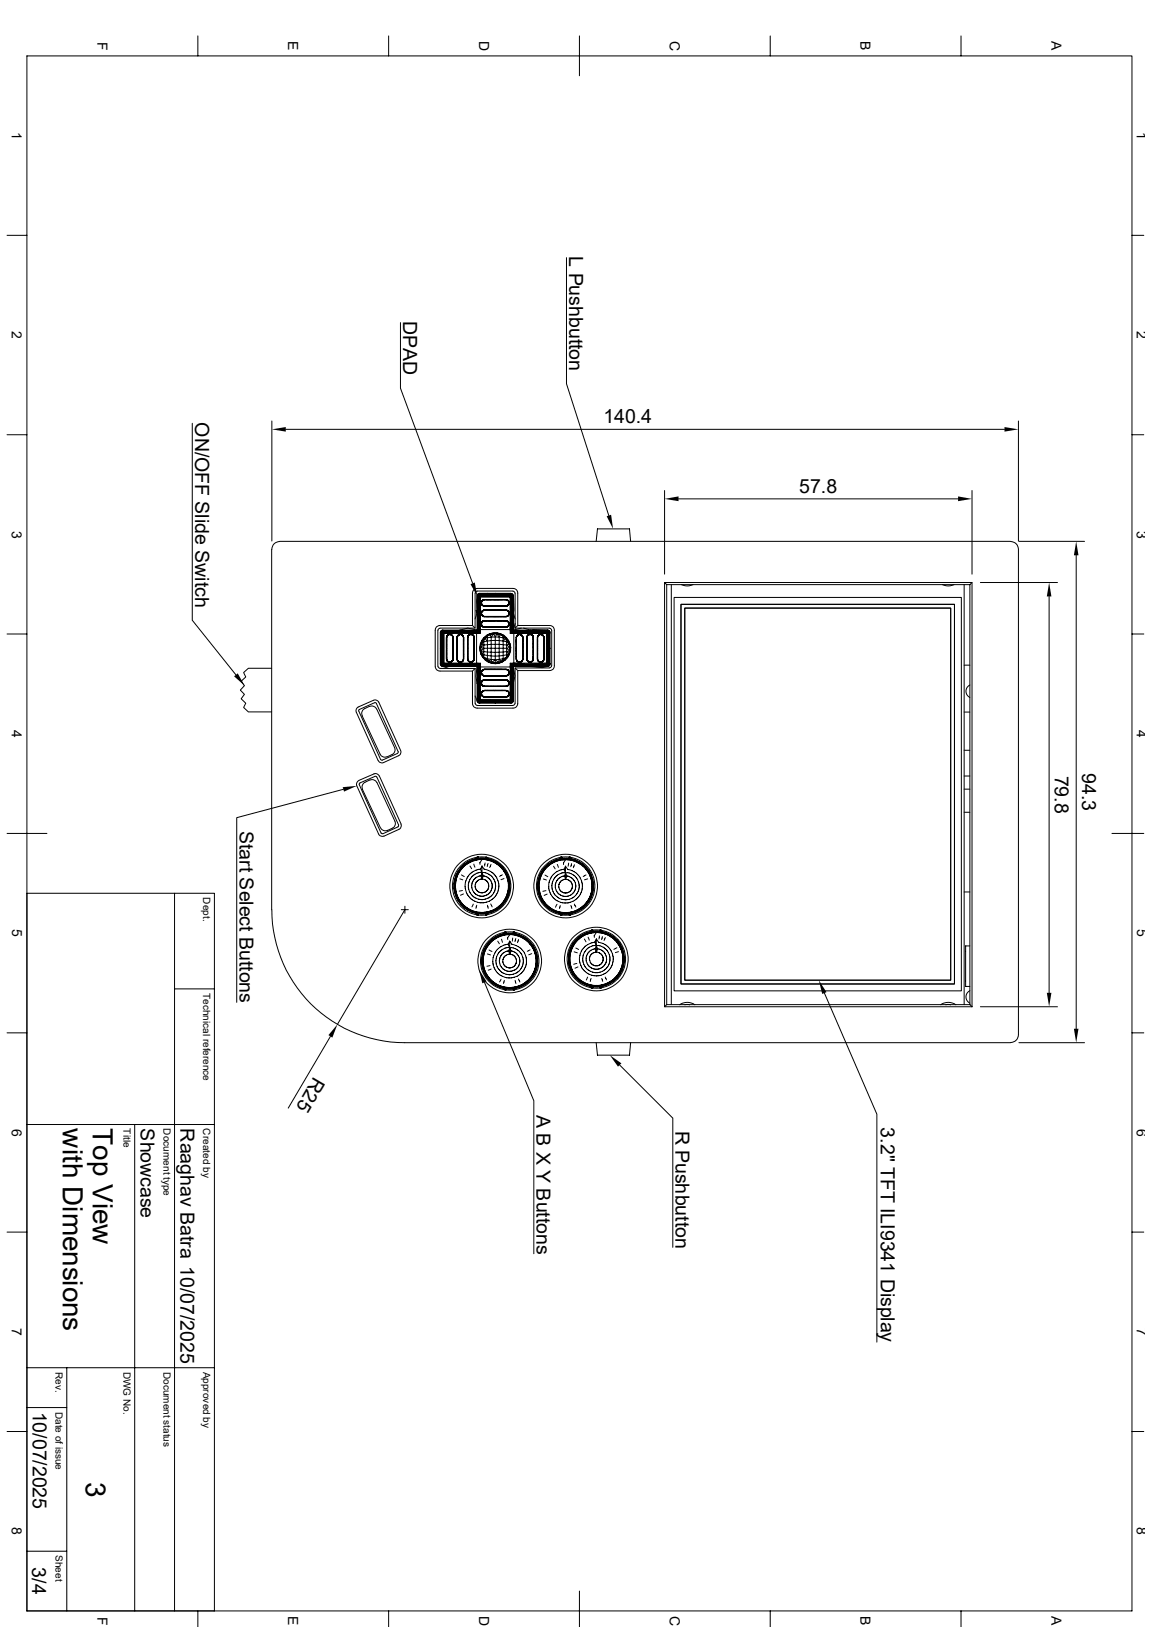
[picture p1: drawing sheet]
<svg xmlns="http://www.w3.org/2000/svg" width="297mm" height="420mm" viewBox="0 0 297 420" stroke-linecap="round" stroke-linejoin="round" font-family="sans-serif">
<defs><g id="words">
<g font-size="7.2">
<text x="16.2" y="291.3" transform="rotate(90 16.2 291.3)">with Dimensions</text>
<text x="23.9" y="291.3" transform="rotate(90 23.9 291.3)">Top View</text>
<text x="22.1" y="382.4" transform="rotate(90 22.1 382.4)">3</text>
</g>
<g font-size="5">
<text x="146.9" y="66.1" transform="rotate(90 146.9 66.1)">L Pushbutton</text>
<text x="104.1" y="82.9" transform="rotate(90 104.1 82.9)">DPAD</text>
<text x="50.3" y="109" transform="rotate(90 50.3 109)">ON/OFF Slide Switch</text>
<text x="155.7" y="109.3">140.4</text>
<text x="206.2" y="127.3">57.8</text>
<text x="272.2" y="200.2" transform="rotate(90 272.2 200.2)">79.8</text>
<text x="279.2" y="199.6" transform="rotate(90 279.2 199.6)">94.3</text>
<text x="61.8" y="214.5" transform="rotate(90 61.8 214.5)">Start Select Buttons</text>
<text x="81" y="277.7" transform="rotate(120 81 277.7)">R25</text>
<text x="138.5" y="287.7" transform="rotate(90 138.5 287.7)">A B X Y Buttons</text>
<text x="36.3" y="291.3" transform="rotate(90 36.3 291.3)">Showcase</text>
<text x="46.6" y="291.3" transform="rotate(90 46.6 291.3)">Raaghav Batra 10/07/2025</text>
<text x="174.3" y="291.8" transform="rotate(90 174.3 291.8)">R Pushbutton</text>
<text x="227.3" y="291" transform="rotate(90 227.3 291)">3.2&quot; TFT ILI9341 Display</text>
<text x="8.5" y="364.4" transform="rotate(90 8.5 364.4)">10/07/2025</text>
<text x="8.3" y="404.6" transform="rotate(90 8.3 404.6)">3/4</text>
</g>
<g font-size="3.6">
<text x="25.1" y="10.8" transform="rotate(90 25.1 10.8)">F</text>
<text x="74.4" y="10.7" transform="rotate(90 74.4 10.7)">E</text>
<text x="123.6" y="10.5" transform="rotate(90 123.6 10.5)">D</text>
<text x="172.8" y="10.5" transform="rotate(90 172.8 10.5)">C</text>
<text x="222.1" y="10.7" transform="rotate(90 222.1 10.7)">B</text>
<text x="271.3" y="10.7" transform="rotate(90 271.3 10.7)">A</text>
<text x="3.1" y="34" transform="rotate(90 3.1 34)">1</text>
<text x="293.4" y="34" transform="rotate(90 293.4 34)">1</text>
<text x="3.1" y="85.5" transform="rotate(90 3.1 85.5)">2</text>
<text x="293.4" y="85.5" transform="rotate(90 293.4 85.5)">2</text>
<text x="3.1" y="136.9" transform="rotate(90 3.1 136.9)">3</text>
<text x="293.4" y="136.9" transform="rotate(90 293.4 136.9)">3</text>
<text x="3.1" y="188.4" transform="rotate(90 3.1 188.4)">4</text>
<text x="293.4" y="188.4" transform="rotate(90 293.4 188.4)">4</text>
<text x="3.1" y="239.9" transform="rotate(90 3.1 239.9)">5</text>
<text x="293.4" y="239.9" transform="rotate(90 293.4 239.9)">5</text>
<text x="3.1" y="291.3" transform="rotate(90 3.1 291.3)">6</text>
<text x="293.4" y="291.3" transform="rotate(90 293.4 291.3)">6</text>
<text x="3.1" y="342.8" transform="rotate(90 3.1 342.8)">7</text>
<text x="293.4" y="342.8" transform="rotate(90 293.4 342.8)">7</text>
<text x="3.1" y="394.3" transform="rotate(90 3.1 394.3)">8</text>
<text x="293.4" y="394.3" transform="rotate(90 293.4 394.3)">8</text>
<text x="25.1" y="417.3" transform="rotate(90 25.1 417.3)">F</text>
<text x="74.4" y="417.2" transform="rotate(90 74.4 417.2)">E</text>
<text x="123.6" y="417.1" transform="rotate(90 123.6 417.1)">D</text>
<text x="172.8" y="417.1" transform="rotate(90 172.8 417.1)">C</text>
<text x="222.1" y="417.2" transform="rotate(90 222.1 417.2)">B</text>
<text x="271.3" y="417.2" transform="rotate(90 271.3 417.2)">A</text>
</g>
<g font-size="2.6">
<text x="52.5" y="231.6" transform="rotate(90 52.5 231.6)">Dept.</text>
<text x="52.5" y="256.3" transform="rotate(90 52.5 256.3)">Technical reference</text>
<text x="31.9" y="291.3" transform="rotate(90 31.9 291.3)">Title</text>
<text x="42.2" y="291.3" transform="rotate(90 42.2 291.3)">Document type</text>
<text x="52.5" y="291.3" transform="rotate(90 52.5 291.3)">Created by</text>
<text x="14.4" y="354.1" transform="rotate(90 14.4 354.1)">Rev.</text>
<text x="31.9" y="354.1" transform="rotate(90 31.9 354.1)">DWG No.</text>
<text x="42.2" y="354.1" transform="rotate(90 42.2 354.1)">Document status</text>
<text x="52.5" y="354.1" transform="rotate(90 52.5 354.1)">Approved by</text>
<text x="14.4" y="364.4" transform="rotate(90 14.4 364.4)">Date of issue</text>
<text x="14.4" y="401.4" transform="rotate(90 14.4 401.4)">Sheet</text>
</g>
</g></defs>
<g fill="none" stroke="#000" stroke-width=".26">
<path d="M6.9 14.4h285.2v401.4h-285.2zM51.1 9.3v5.1M100.3 9.3v5.1M149.5 9.3v10.3M198.8 9.3v5.1M248 9.3v5.1M1.8 60.7h5.1M146.2 66.5v32.6l10.9 34M292.1 60.7h3M103.3 83.3v16.9l18.7 50.4M1.8 112.2h5.1M49.6 109.3v50.8l11.3 14.1"/>
<path d="M70.1 108.7v31M73.7 110.8h185.5M262.8 108.7v31M292.1 112.2h3M72.2 139.8a2.02 2.02 0 0 0-2.1 2v93.1a34.3 34.3 0 0 0 34.3 34.3h156.4a2.1 2.1 0 0 0 2-2.1v-125.3a2.02 2.02 0 0 0-2-2M72.2 139.7h188.6M153.8 139.7l.4-3.2h8.2l.3 3.2M171.5 126.6v21.6M175.1 128.8h72.1M250.8 126.6v21.6M262.9 139.7h17M122.6 153.1v9h-9.1"/>
<path d="M123.1 158.2v4.4l-2.4-.5-2 .5M123.1 158.2l-.5 1.6M123.1 153.6l.1 .2zM123.1 152.6l-.5 .5M123.1 152.6h9.3M123.2 153.5l.1 .1zM123.2 153.8l.1 .3zM123.3 154.1l-.2-.2v4.3M123.3 154.1v8.7M123.3 154.1l-.2-.4v4.5l-.3-.6M123.3 153.4l-.1 .1zM123.3 153.4l.2 .2 .1-.1"/>
<path d="M123.3 154h.2M123.3 154v.1M123.3 153.9v.1M123.3 154.1l.1 8.4 .2 .6-.6-.1 .4-.1h-.5M123.3 153.9h.1M123.4 153.3l.1 .1zM123.4 153.8l-.1 .1M123.4 153.8l.1-.2v.4M123.5 153.6h-.2M123.5 153.6l-.1 .1M123.5 153.6l.2-.1-.4 .4M123.5 153.6l.3-.1-.3 .3 .3 .2"/>
<path d="M123.5 154l-.2 8.5M123.5 154h.2v.1h-.2l-.1 8.4h.2M123.5 153.2l.2 .1zM123.5 153.4h.3M123.7 153.2h.1v.2h.2M123.8 154h7.8l.2 .1-.1 8.4M123.8 154l-.2 2.9v5.6h.2M123.8 153.4h.1M124 153.4l-.2-.2h8l-.2 .2M124 153.4h-.2M124 153.4h7.6M124.2 155.8l.1 .2"/>
<path d="M124.2 155.4v.2M124.2 155.6v.2M124.2 155.4v.4M124.2 158.5l.1 .2M124.2 158.1v.2M124.2 158.3v.2M124.2 158.1v.4M124.2 155.6l.1 .2M124.2 155.8l.2 .2M124.2 155.8h.1M124.2 155.6h.1M124.2 155.4h.1"/>
<path d="M124.2 158.5l.2 .2M124.2 158.3h.1M124.2 158.1l.1 .1M124.3 156l.2 .2M124.3 155.2l-.1 .2M124.3 156l.1 .2M124.3 158.7l.1 .2M124.3 155.4l-.1 .2M124.3 155.8l.1 .2M124.3 158.2l-.1 .1M124.3 158.7l.2 .2M124.3 157.9l-.1 .2"/>
<path d="M124.3 155.2h.1M124.3 158.7h.1M124.3 157.9h.1M124.4 156l.1 .2M124.4 155.2l-.1 .2M124.4 158.7l.2 .3M124.4 157.9l-.1 .3M124.4 156.2l.2 .1M124.4 155l-.1 .2M124.4 157.7l.2-.1-.1 .2M124.4 157.7l-.1 .2M124.4 158.9l.2 .2"/>
<path d="M124.5 155l-.2 .2M124.5 156.2h.1M124.5 157.7l-.2 .2M124.5 158.9l.1 .1M124.5 157.8h.1M124.5 156.2l.2 .1M124.5 158.9h.1M124.6 154.9l-.1 .1M124.6 156.3l.2 .1M124.6 154.9l-.1 .2M124.6 159l.5 .1M124.6 154.9l-.3 .3"/>
<path d="M124.6 156.3h.1M124.6 159.1h.2M124.6 159.1l.2 .1M124.6 159l.2 .1M124.6 157.6l-.1 .2M124.6 159h.1M124.6 157.6h.1M124.8 154.8l-.2 .1M124.8 154.8l-.1 .1M124.8 156.4l.3 .1M124.8 156.4h.3h-.3M124.8 156.4h.1"/>
<path d="M124.8 159.2h6M124.8 154.9h.1M124.8 154.8h.3M124.8 157.5l-.2 .1M124.8 159.1v.1M124.8 157.6h.1M125.1 157.5h.3M125.1 156.5h.3zM125.1 154.8h.3zM125.1 159.2h.3zM125.1 157.5h.3zM125.1 154.8h5.7l.3 .2 .3 .6"/>
<path d="M125.1 154.8l-.5 .1-.4 .5M125.1 154.8l5.8 .1M125.1 154.8l-.7 .4M125.1 156.5h.7M125.1 154.8h-.3M125.1 157.6l-.7 .3M125.1 157.5h-.3M125.1 159.1l-.3 .1M125.1 157.5l-.3 .1M125.1 156.4h5.7M125.1 157.5h5.5M125.1 154.8l-.3 .1"/>
<path d="M125.4 157.5h2.2M125.4 157.5h1.1M125.4 156.4h.4zM125.4 159.2h.4zM125.4 154.8h2.2M125.4 159.1l-.3 .1M125.8 156.5h.4M125.8 156.4h.7M125.8 154.8h-.4h1.1M125.8 154.8h.7M125.8 154.8h1.5M125.8 154.8h-.7"/>
<path d="M125.8 157.5h.7M126.2 156.5h1.4M126.2 156.5h1.1M126.2 159.2h1.4M126.2 159.2h-.4h1.5M126.2 157.5h-.8h4.1M126.5 157.5h.8M126.5 156.4h.8M126.5 156.5h1.1M126.5 154.8h.8M126.5 159.2h.8M126.5 157.5h1.1"/>
<path d="M126.9 157.5h2.2M127.3 154.8h.7M127.3 154.8h2.2M127.3 159.2h1.4zM127.6 157.5h1.1M127.6 156.4h.4zM127.6 156.5h2.2M127.6 159.2h.8M127.6 156.5h1.1M128 154.8h1.5M128 154.8h-2.2M128.4 159.2h1.4"/>
<path d="M128.4 159.2h.7M128.7 157.5h.8M128.7 156.4h.8M128.7 157.5h-1.1h2.2M128.7 156.4l-1.4 .1M128.7 156.5h1.1M128.7 157.5h1.1M129.1 159.2h.7M129.1 159.2h-.4h.8M129.5 157.5h.3zM129.5 156.5h.7h-.4M129.5 156.4h1.1"/>
<path d="M129.5 154.8h1.1M129.5 154.8h-1.9h2.2M129.5 159.2h.7h-.4M129.5 159.1h.7M129.8 154.8h.4zM129.8 157.5h.4zM130.2 159.1l.4 .1zM130.2 156.4h.4zM130.2 154.8h.4zM130.2 157.5h.4zM130.6 157.5l.1 .1M130.6 157.5h.2z"/>
<path d="M130.6 154.8h-.4M130.6 154.8h.2M130.6 157.6h.3M130.6 157.5h.2M130.6 157.5h-.8M130.6 157.5l-5.5 .1M130.7 154.9h.2M130.7 159.1h.1M130.7 157.6h.2M130.8 154.8l.2 .1M130.8 154.8h-.2l.1 .1M130.8 157.5l.2 .1"/>
<path d="M130.8 156.4l-.2 .1M130.8 156.4h-.2M130.8 154.8h.1M130.8 154.8l.1 .1M130.8 154.8l-.1 .1M130.8 157.5h-.2l.2 .1M130.8 157.6h.1M130.8 157.5v.1M130.8 157.5l-.1 .1M130.9 157.6h.1M130.9 159h.1M130.9 154.9l.2 .1"/>
<path d="M130.9 154.9l.4 .3M130.9 156.3l-.1 .1M130.9 154.9l.2 .2M130.9 156.3h.1M130.9 154.9h.1M130.9 157.6l.2 .2M130.9 157.6l.2 .1M130.9 159l-.1 .1M131 157.6l.1 .1M131 156.3l-.2 .1M131 154.9l.1 .1M131 159l-.2 .2"/>
<path d="M131 159.1l-.2 .1M131.1 156.2l-.2 .1M131.1 155.1l.1 .1M131.1 156.2h.1M131.1 155.1h.1M131.1 157.8l.1 .1M131.1 157.8h.1M131.1 158.9h.1M131.1 157.8l.2 .1M131.1 158.9l-.2 .1M131.1 156.2l-.1 .1M131.1 157.7l.2 .2"/>
<path d="M131.1 155l.2 .2M131.1 158.9l-.1 .2M131.1 158.9l-.1 .1M131.2 158.8h.1M131.2 157.9h.1M131.2 156l-.5 .4-6-.1M131.2 155.2l.2 .2M131.2 156l-.1 .2M131.2 158.7l-.6 .4h.2M131.2 155.2l.1 .2M131.2 156h.1M131.2 155.2h.1"/>
<path d="M131.2 157.9l.1 .3M131.2 157.9l.2 .2M131.2 158.8l-.1 .1M131.2 157.9l.1 .2M131.3 157.9l.1 .2M131.3 156l-.2 .2M131.3 158.7l-.2 .2M131.3 155.2l.1 .2M131.3 158.1l.1 .4M131.3 158.5h.1M131.3 158.3h.1M131.3 155.8v.2"/>
<path d="M131.3 155.8l-.2 .4M131.3 155.4v.4M131.3 155.8l-.1 .2M131.3 155.8h.1M131.3 155.6h.1M131.3 155.4h.1M131.3 155.4l.1 .2M131.3 158.5v.3M131.3 158.1l.1 .2M131.4 155.4v.2M131.4 155.6v.2M131.4 158.1v.2"/>
<path d="M131.4 155.8l-.1 .2M131.4 158.5l-.2 .3M131.4 155.6l-.1 .2M131.4 158.3v.2M131.4 158.3l-.1 .2M131.6 153.4h.2M131.8 153.4h-.2l.3-.1-.1 .1 .2 .1M131.8 153.2h.2l-.4 .2M131.8 153.6l.4 .5M131.8 153.6l-.2-.2h-7.8l-.5 .5M131.8 153.6l-7.8-.1-.3 .2 .1 .3M131.8 153.6h.2"/>
<path d="M131.8 153.4l.3 .2M131.8 153.4l.2 .2M132 153.6l.2 .5M132 153.5l.2 .4v-.1M132 153.6l.2 .2M132 153.2h.1zM132 153.5l.1 .1M132 153.4l.1 .2M132.1 153.6l.1 .4M132.1 153.2l-.1 .2zM132.1 153.6l.1 .3v-.2M132.1 153.6l.1 .2"/>
<path d="M132.2 153.3v.2zM132.2 153.8v.2M132.2 153.8h.1M132.2 153.9l.1 .2zM132.2 154.1v8.4M132.3 153.4l.1 .1-.3 .1 .1 .1M132.3 153.6l-.1 .1M132.4 153.5l-.1 .1zM132.4 153.8l.1 .1zM132.4 152.6l.5 .5M132.5 158.2v-4.3l-.2 .2v8.4M132.5 158.2v4.4"/>
<path d="M132.5 153.7l-.1-.1-.2 .4M132.5 158.2l.4 1.6M132.5 153.9l.1 3.6-.1 .7M132.9 153.1v9M171.5 150.4l.5 .5v108.4l-.5 .6zM171.5 150.4h79.3v109.5M172 150.9h78.3M173.2 150.9v108.4M173.9 154.2h74.2v101.6h-74.2zM175.7 156h70.6v98h-70.6zM175.9 150.9l1.4 .4 1.5-.4M176.7 157h68.6v96h-68.6z"/>
<path d="M243.2 150.9l1.5 .4 1.5-.4M248.8 150.9v108.4M250.8 150.4l-.5 .5v108.4M253 150.4h19.9M270.7 154v102.3M277.7 143.3v122.3M1.8 163.7h5.1M70.1 172.5h-6l-1.2 1.1 .5 1.2-1.2 1.1 .9 1.1-1.1 1.1 1.1 1.1-.9 1.2 1.2 1.1-.5 1.1 1.2 1.2h6M112.6 161.8l.9-.3h8.4v-8.4l.4-.9 .5-.3h9.9l.6 .3 .3 .9v8.4h8.2l.7 .1 .4 .5 .1 .6v9.5l-.3 .6-.9 .3h-8.2v8.5l-.2 .6-.4 .4-.6 .2h-9.6l-.5-.3-.4-.9v-8.4h-8.4l-.9-.3-.2-.6-.1-9.6zM113 162.7v9.3M113 172l.5 .5M113.5 162.2l-.5 .5"/>
<path d="M113.5 172.6h9.1M113.6 171.5l.1-.1v.2zM113.6 163.3l.2 .2M113.7 171.6h.1l-.1 .1zM113.7 163.1v.1zM113.7 162.9l.1 .2h-.1zM113.8 166.1v5.1M113.9 171.9h.1M113.7 162.9h.1M113.8 171.3h.1M113.8 171.2h.1M113.8 162.9h.4"/>
<path d="M113.8 171.2l.1 .3zM113.8 171.6h.2l-.2 .2M113.8 171.2l-.2 .3M113.8 163.5l-.2-.2v8.1l.2-.2M113.8 163.5v7.7M113.8 163.4v.1M113.8 163.5h.2l-.1 7.7zM113.8 163.4l.2-.3 .4 .4M113.8 163.5h.1M113.8 163.4h.1M113.8 163.4l-.1-.2 .1 .3M113.9 171.5l.5 .3"/>
<path d="M113.9 171.9l.1-.1v.2zM113.9 162.8l.1-.1v.2zM113.9 163.2l.1 .1M113.9 163.2l-.1 .2 .1-.1 .2 .2v7.7h-.3M113.9 163.2l.2-.2 .5 .4v-.2l8.4-.2 .7 .2-.7 .1 .8 .1-.8 .1h1M114 163.3l.4 .2M114 163.3l.3 .2v7.7l-.4 .2M114 163l-.1 .2M114 163.3l-.2 .1M114 163l-.1 .2-.1-.1M114 172l.2-.1zM114 162.9h.2"/>
<path d="M114.1 171.7l.2 .1-.2-.3 .3 .2M114.1 163h8.9l-8.4 .2-.3-.2-.3 .1M114.2 162.6v.2zM114.2 171.7l.1 .1-.1 .1 .3-.1h-.2M114.2 162.9l-.2 .1M114.2 162.6l-.2 .1 .3 .2h-.1M114.3 162.9h8.6M114.3 162.9h.3h-.3M114.3 162.9h-.1M114.4 171.7l.1 .1M114.4 163.5l.2 8.1 8.4-.1M114.4 171.7l-.1 .1"/>
<path d="M114.4 171.7l-.1-.2 .3 .2 8.3 .1 .7-.2-.2 .6v-.5l-.1 .5M114.5 171.8l-.2 .2h8.8l-.3 2.6 .3 1.8M114.5 171.8l8.4 .1M114.5 171.8l-.3 .2 1.5 .5M115.2 170.1l.2 .6 .4 .2M115.2 164.6v.4zM115.2 170.1v.2M115.2 170.1l.1 .2M115.2 165.3v.4zM115.2 165v2.9M115.2 169v-.7v1.1M115.2 166.1v.7"/>
<path d="M115.2 169v1.1M115.2 166.8v1.1M115.2 167.9v1.1M115.2 164.6l.1 .4M115.2 165.7v1.1M115.2 164.4v.2zM115.2 164.6v5.5M115.2 170.3l.2 .2M115.2 170.3l.1 .2M115.2 166.8v1.5M115.3 164.6v5.5l.4 .7M115.3 169v.7"/>
<path d="M115.3 167.9v.7M115.3 166.8v.7M115.3 165.7v.7M115.3 170.3l.1 .2M115.3 170.3h.1M115.3 164.2v.2zM115.3 164.2l.2-.2zM115.3 164.2v.4M115.3 170.5l.2 .2M115.3 170.5l.1 .2M115.4 164.2h.1M115.4 170.5l.1 .1"/>
<path d="M115.4 170.5l.1 .2M115.4 170.5h.1M115.4 164.2l-.1 .4M115.4 164v.2M115.4 170.7l.3 .1M115.5 170.7l.2 .1M115.5 164l-.1 .2M115.7 163.9l-.2 .1M115.7 163.9h.1M115.7 170.8l.2 .1M115.7 163.9l-.3 .1M115.7 170.8l.1 .1"/>
<path d="M115.7 170.8h.1M115.8 170.9l-.2-.1 .5 .1M115.8 170.9h.3M115.8 163.8l-.4 .2M115.8 163.8l-.1 .1M115.8 170.9h.2M115.9 163.8l-.2 .1M115.9 170.9h.4h-.2M115.9 163.8h.1M116 163.7l-.6 .3-.2 .6v5.5M116 163.7l-.2 .1M116 163.7l.3 .1"/>
<path d="M116.1 163.7l-.4 .2M116.1 163.8h.2M116.1 163.8h-.2M116.1 163.8h.1M116.1 170.9h.1M116.2 163.8l.3 .1M116.3 163.8l.2 .1M116.3 170.9h-.3M116.3 170.9h-.2M116.5 163.9l.3 .5v6.1M116.5 163.9l.2 .1M116.5 163.9l.1 .1"/>
<path d="M116.5 163.9h.1M116.5 170.8l-.3 .1M116.5 170.8l-.2 .1M116.5 170.8h.1M116.6 164l.2 .2M116.6 170.6l-.1 .2M116.6 170.6l.2-.1zM116.6 170.6h.1M116.7 164l.1 .2M116.7 170.7l-.4 .2M116.7 170.7l-.2 .1M116.8 164.2l.1 .2"/>
<path d="M116.8 164.2h.1M116.8 170.5l-.2 .1M116.8 164.2v.2M116.8 170.5h.1M116.8 170.5l-.1 .2M116.8 164.4h.1M116.8 164.4l.1 .2M116.9 169v.4zM116.9 167.2v.3zM116.9 169.4v.3zM116.9 164.6v.4zM116.9 170.1l-.1 .2z"/>
<path d="M116.9 167.2v.7M116.9 165.3v.8M116.9 164.4v.2M116.9 170.3l-.1 .2M116.9 164.4v5.7M116.9 165.7v.7v-.3M116.9 166.4v.8M116.9 167.9v.7M116.9 167.9v1.5v-1.1M116.9 165v.7M116.9 166.1v.7M116.9 165v1.1"/>
<path d="M116.9 168.3v.7M116.9 166.8v1.5M116.9 164.6v.4M116.9 165.7v1.5M116.9 169.7v.4zM116.9 170.1v.2M116.9 164.6h.1M117.9 170.3l.2 .2M117.9 170.1l.1 .2M117.9 167.2v2.2M117.9 169v.7v-.3M117.9 165.7v1.8"/>
<path d="M117.9 165.7v1.5M117.9 165v.7M117.9 164.6v.4zM117.9 166.1v1.1M117.9 164.4v5.9M117.9 170.3l.1 .2M117.9 164.4h.1M117.9 169.7v.4M118 170.3l.1 .2M118 170.1v.2M118 167.5v2.2zM118 165v.3z"/>
<path d="M118 169.7v.4zM118 165.3v2.2zM118 164.4v.6v-.4M118 164.4v.2v-.2M118 164.2v.2M118 164.2l-.1 .2M118 170.5l.2 .2M118 170.3h.1M118.1 164.2l-.1 .2M118.1 170.5l.1 .1M118.1 170.5h.1M118.1 164.2l-.1 6.1 .4 .5"/>
<path d="M118.1 164.2h.1M118.2 170.7l.2 .1M118.2 164l-.1 .2M118.2 164l-.2 .2M118.2 170.6h.1M118.2 164h.1M118.4 163.9l-.2 .1M118.4 170.8l.2 .1M118.4 163.9h.1M118.4 170.8h.1M118.6 170.9h.2M118.6 170.9h.4"/>
<path d="M118.6 163.8l-.2 .1M118.6 163.8h.1M118.7 162.6h-4.4l.2 .3 8.4-.1M118.7 162.6h4.4l.2 .2h-.4M118.8 163.7l-.2 .1M118.8 163.8h.2M118.8 163.7l.2 .1M118.8 163.8h-.2M118.8 170.9h.1M119 170.9h-.2M119 163.8l.2 .1M119 163.8h.1"/>
<path d="M119.2 170.8l-.2 .1M119.2 170.8h.1M119.2 163.9l.4 .7M119.2 163.9l.2 .1M119.2 163.9h.1M119.3 170.6l-.1 .2M119.3 170.6h.1M119.4 164l.1 .2M119.4 170.7l-.2 .1M119.5 164.2l.1 .2M119.5 164.2h.1M119.5 170.5l-.2 .1"/>
<path d="M119.5 170.5l-.1 .2M119.5 170.5h.1M119.5 170.3v.2M119.5 170.3h.1M119.6 168.6v.8M119.6 167.2v.3zM119.6 169.4v.3zM119.6 164.6v.4zM119.6 170.1l-.1 .4M119.6 165.7v.7M119.6 167.9v.7M119.6 164.4v.2"/>
<path d="M119.6 164.4v5.7M119.6 170.3l-.1 .2M119.6 166.4v1.5M119.6 164.6v1.1M119.6 167.5v1.1M119.6 170.1l-.1 .2M119.6 166.4v1.1M119.6 169.4v.7M119.6 165.3v1.1M119.6 164.6h.1M119.6 169.7v.4zM119.6 165.3v2.2"/>
<path d="M119.6 165.3v-.3v.7M119.6 167.5v1.5M119.6 169v.4M119.6 167.9v1.1M119.6 170.1v.2M120.6 170.1l.1 .2M120.6 165.7v4v-.7M120.6 166.1v2.2M120.6 165.3v.4zM120.6 165v.3zM120.6 169.7v.4zM120.6 164.6v.4z"/>
<path d="M120.6 164.6l.1 .4M120.6 164.6v5.5M120.7 170.3l.1 .2M120.7 168.6v1.1M120.7 167.5v1.1M120.7 165.3v2.2v-1.1M120.7 167.5v2.2M120.7 165.3v1.1M120.7 166.4v1.1M120.7 165v.3M120.7 169.7v.4M120.7 164.4v.6"/>
<path d="M120.7 164.4l-.1 .2M120.7 164.4h.1M120.7 170.3h.1M120.8 170.5l.3 .3M120.8 164.2l-.1 .2M120.8 170.5l.1 .2M120.8 170.5l.1 .1M120.8 170.5h.1M120.8 164.2l-.1 5.9 .4 .7M120.8 164.2h.1M120.9 170.7l.2 .1M120.9 164l-.1 .2"/>
<path d="M120.9 170.6h.1M120.9 164h.1M121.1 170.8l.2 .1M121.1 163.9l-.2 .1M121.1 170.8h.1M121.1 163.9h.1M121.3 170.9h.2M121.3 163.8l.6 .1 .4 .5M121.3 163.8l-.2 .1M121.3 170.9h.5h-.3M121.3 163.8h.1M121.5 170.9h.1"/>
<path d="M121.5 163.7l-.2 .1M121.5 163.8h.2M121.5 163.8h-.2M121.5 163.7l.2 .1M121.7 170.9h-.2M121.7 163.8l.2 .1M121.7 163.8h.1M121.9 161.5l.7 .6M121.9 170.8l.2-.2zM121.9 170.8l-.2 .1M121.9 163.9l.4 .7M121.9 163.9l.2 .1"/>
<path d="M121.9 163.9h.1M121.9 170.8h.1M122.1 170.6h.1M122.1 164l.2 .2M122.1 164l.1 .2M122.1 164h.1M122.2 170.5h.1M122.2 164.2h.1M122.2 170.5l-.1 .1M122.2 170.5l-.1 .2M122.2 164.2l.1 .2M122.3 164.4h.1"/>
<path d="M122.3 164.2v.2M122.3 169.7v.4M122.3 170.3l-.2 .4M122.3 170.3l-.1 .2M122.3 170.3h.1M122.3 170.1l-.1 .4M122.3 165v.7M122.3 164.4v5.7M122.3 164.4v.2M122.3 164.6v.4zM122.3 170.1v.2M122.3 167.5v1.5"/>
<path d="M122.3 165.3v1.5M122.3 164.6h.1M122.3 169.4v.3zM122.3 169.7v.4zM122.3 170.1v.2zM122.3 170.1l-.2 .6-.6 .2M122.3 166.8v.7M122.3 165.3v-.3v.7M122.3 166.1v.7M122.3 166.4v1.5zM122.3 165.3v.8M122.3 167.9v1.5v-.4"/>
<path d="M122.3 165.7v.7v-.3M122.3 167.9v.7M122.6 172.6l-.7 .6M122.6 179.7l.5 1.1M122.6 172.6v9M122.9 171.8h-8.4M122.9 171.9h.4M122.9 171.8l.4 .1M122.9 171.8v.1M122.9 171.8l.5-.1zM122.9 162.8v.1M122.9 162.8h.4"/>
<path d="M123 171.4v.1h-2.8h-5.6v-.2h-.3l-.3 .2 .2 .2-.2 .1M123 171.2v.2h-2.8l-5.6-.1v-.1h-.3l-.2 .3-.2-.1 .1 .2-.1-.1M123 171.7h.4zM123 171.5l.7-.1zM123 171.4l.8-.1zM123 171.2h1zM123 163.5l-5.6-.2-2.8 .1-.2 .1M123 163.2v.1h-2.8l2.8 .2v-.2M123 163.5h-8.4v7.7h8.4M123 163.5v7.7M123.3 172.2h.1M123.3 172.2v8.4l-.2 .2v-4.4"/>
<path d="M123.3 172.2v-.3l-.2 .1v4.4M123.3 171.9v.3M123.3 162.5v.3M123.4 162.5v.4zM123.4 162.5v.5zM123.6 172.2h.2v2.7l.2-2.7h-.2M123.6 162.5l.1 .7zM123.8 162.5v.9zM123.9 167.3l.1 .9 .3 .6M124 172.2l-.2 8.4h.2v.1h7.8M124 171.2v1l-.2-.9v.9l-.1-.7-.1 .7v-.6l-.2 .6h.2l.2 8.5 7.8 .1v.2h-7.6l-.5-.4-.1-8.4-.1 8.4 .4 .5M124 162.5v1z"/>
<path d="M124 172.2v8.4h7.6l.1-9.4v1M124 162.5h-.2v-8.4h.2v-.3h-.2v-.1l7.8-.2 .6 .6v8.4l-.1-8.4-.5-.4h-7.6v.1h7.6l.4 .3v8.4l.2 .4 .1-.4v.3M124 167.3v.8l.1-.1M124 162.5v-8.4h7.6l.1 8.4M124 162.5h7.7M124 172.2h7.7M124 166.5l-.1 .8 .2 .7M124 168.2l.2 .8 .6 .7-.5-.7M124 166.5v.8v-.2M124 168.1l.3 .7M124 167.1l.1 .9 .7-.7M124.1 168l.2 .8 .5-.6"/>
<path d="M124.2 173.9l.1 .1M124.2 173.8l.1 .2M124.2 173.4v.2M124.2 173.6v.2M124.2 173.4v.5M124.2 161.1l.2 .6 .7 .2M124.2 179.1l.2 .6 .7 .2M124.2 179.3l.1 .2M124.2 178.9v.2M124.2 179.1v.2M124.2 176.1v.5M124.2 178.9v.4"/>
<path d="M124.2 176.6l.1 .2M124.2 166.3l-.2 .8 .8-.6M124.2 161.3l.1 .2M124.2 160.8v.3M124.2 161.1v.2M124.2 176.6l.1 .1M124.2 176.1v.3M124.2 176.4l.1 .1M124.2 160.8v.5M124.2 176.4v.2M124.2 161.1l.1 .1M124.2 165.7l-.2 .8v.6"/>
<path d="M124.2 169a4.9 4.9 0 0 0 3.4 2.2M124.2 179.3l.2 .2M124.2 178.9h.1M124.2 179.1h.1M124.2 160.9v.2M124.2 161.1h.1M124.2 160.9h.1M124.2 176.4h.1M124.2 173.6l.1 .2M124.2 173.4h.1M124.2 173.6h.1M124.2 173.8h.1"/>
<path d="M124.3 160.9l-.1 .2M124.3 161.2l.1 .3M124.3 174l.2 .2M124.3 173.2l-.1 .2M124.3 179.5l.2 .2M124.3 178.6l-.1 .3M124.3 160.6l-.1 .3M124.3 176.8l.1 .2M124.3 174l.1 .2M124.3 178.9l-.1 .2M124.3 176.5l.1 .2M124.3 160.6l-.1 .2"/>
<path d="M124.3 161.5l.2 .2M124.3 160.7l-.1 .2M124.3 176.8l.2 .2M124.3 175.9l-.1 .2M124.3 161.2l-.1 .1M124.3 160.7l-.1 .1M124.3 173.8l.1 .2M124.3 173.4l-.1 .2M124.3 168.8l.5 .8v-.6l1 .2v.9M124.3 165.7l-.3 .8 .2-.2M124.3 179.5l.2 .1M124.3 179.5h.1"/>
<path d="M124.3 161.5l.2 .1M124.3 161.5h.1M124.3 160.7h.1M124.3 175.9h.1M124.3 176.7h.1M124.3 176.7l.2 .2M124.3 173.2h.1M124.4 175.9l-.2 .2M124.4 179.5l.1 .1M124.4 178.7l-.1 .2M124.4 176.7l.1 .2M124.4 161.5l.1 .1"/>
<path d="M124.4 160.7l-.1 .2M124.4 174l.1 .2M124.4 173.2l-.1 .2M124.4 174h-.1M124.4 179.7l.2 .1M124.4 178.5l-.1 .1M124.4 160.4l-.1 .3M124.4 177l.2 .1M124.4 174.2l.2 .2M124.4 175.8l-.1 .1M124.4 173l-.1 .2M124.4 161.7l.2 .1"/>
<path d="M124.5 179.7h.2M124.5 178.5l-.1 .2M124.5 178.5l-.2 .1M124.5 178.5h.1M124.5 179.7l.1 .1M124.5 174.2l.1 .2M124.5 173l-.2 .2M124.5 173l.1-.1-.1 .2M124.5 174.2l.1 .1M124.5 173.1l-.2 .1M124.5 160.4l-.2 .3M124.5 161.7l.1 .1"/>
<path d="M124.5 177h.1M124.5 161.6l.1 .2M124.5 161.6h.1M124.5 160.5h.1M124.5 175.8h.1M124.5 176.9h.1M124.5 176.9l.1 .2M124.5 173.1h.1M124.5 179.6l.2 .1M124.5 176.9l.2 .1M124.5 165.5l-.3 .8 .6-.6M124.6 169.7a3.7 3.7 0 0 0 3.8 1.5"/>
<path d="M124.6 161.8h.5M124.6 174.4h.2M124.6 174.3l.2 .1M124.6 174.3l.5 .1M124.6 172.9l-.1 .2M124.6 179.8l.2 .1M124.6 179.8h.2M124.6 178.4l-.1 .1M124.6 160.3l-.2 .1M124.6 178.4l-.2 .1M124.6 174.4l.2 .1M124.6 175.6l-.2 .2"/>
<path d="M124.6 178.4h.1M124.6 160.3l-.1 .2M124.6 161.8h.2M124.6 175.6l-.1 .2M124.6 177.1h.2M124.6 177.1l.2 .1M124.6 160.4h.1M124.6 174.3h.1M124.6 175.6v.1M124.6 161.8l.2 .1M124.6 160.4l-.1 .1M124.6 161.8h.1"/>
<path d="M124.6 177h.1M124.6 175.6l-.3 .3M124.6 177l.2 .1M124.6 172.9h.1M124.7 165l-.5 .7v.6M124.7 179.7l5.9 .1M124.7 177l.4 .1M124.8 165l-.5 .7 .2-.2M124.8 172.8l-.2 .1M124.8 174.4v.1M124.8 172.8h5.8M124.8 174.4h.1"/>
<path d="M124.8 174.5h.3zM124.8 174.4l.3 .1zM124.8 178.3l-.2 .1M124.8 179.9h.3M124.8 179.8l.3 .1h-.3M124.8 177.2h.3M124.8 175.5h6M124.8 174.5h.3M124.8 179.8v.1M124.8 179.9h.1M124.8 166.5l1-.1v.9h2v1.1h1v.9M124.8 167.3h1v1l2 .1v1"/>
<path d="M124.8 168.2l1 .1v.9l2 .2M124.8 165.7v.8l-.6-.2M124.8 166.5v.8l-.8-.2M124.8 167.3v.9l-.7-.2M124.8 168.2v.8l-.5-.2M124.8 160.2l-.2 .2M124.8 161.9h.3M124.8 175.6h.3l-.7 .3M124.8 175.5l-.2 .1M124.8 160.3h.1M124.8 161.8v.1M124.8 175.6h.1"/>
<path d="M124.8 177.1v.1M124.8 161.8h.1M124.8 177.1h.1M125.1 160.3l-.7 .4M125.1 161.8l5.7 .1M125.1 174.5h.3h-.3M125.1 172.8h-.3M125.1 174.5h5.7M125.1 175.5l.3 .1zM125.1 164.8l.6-.6 .1 .4-.7 .2 .7 .7-1 .2M125.1 164.8l-.3 .9-.3-.2zM125.1 161.9h.3z"/>
<path d="M125.1 178.3h.3zM125.1 179.9h.3zM125.1 177.2h.3zM125.1 172.8h.3zM125.1 172.8l-.7 .2-.2 .9M125.1 160.2h-.3M125.1 160.2l-.3 .1M125.1 160.2l1.1 .1M125.1 178.3l-.7 .4M125.1 178.3h1.1M125.1 172.8l-.5 .1-.2 .3M125.1 160.2h5.5"/>
<path d="M125.1 178.2l-.3 .1M125.1 177.2h5.5M125.1 174.5h5.5M125.1 172.8h5.5M125.1 178.3h-.2M125.3 170.3l.7 .4zM125.3 164.4l-.6 .6-.2 .5M125.3 164.4l-.5 .6 .3-.2M125.4 161.9h.4zM125.4 179.9h.4zM125.4 177.2h.4zM125.4 174.5h.4z"/>
<path d="M125.4 179.9h-.3M125.4 175.6h.8M125.4 172.8h-.3M125.7 164.2l.8-.4 .2 .7M125.8 161.9h1.5M125.8 177.2h1.5M125.8 161.9h.4zM125.8 177.2h.4zM125.8 161.9h-.7M125.8 178.2h2.2M125.8 178.2h-.4h.8M125.8 175.5h-.4h.8"/>
<path d="M125.8 175.5h.7M125.8 177.2h-.7M125.8 175.5h1.5M125.8 170.1l-1-.5 .6 .6M125.8 165.5v.9l.9-.1M125.8 170.1l-.4 .1 .7 .5-.3-.6 .9 .1M125.8 161.9h1.1M125.8 160.2h.7M125.8 178.2h1.1M125.8 177.2h1.1M125.8 172.8h.7M125.9 163.9l-.8 .9"/>
<path d="M126 170.7l.8 .3-.9-.2M126 164l-.7 .4 .4-.2M126.2 160.2h.7h-.4M126.2 160.2h1.1M126.2 178.3h.7M126.2 175.5h.7h-.4M126.2 161.9h4zM126.2 174.5h1.4M126.2 174.5h-.4h1.5M126.2 161.9h.7M126.2 179.9h1.4M126.2 177.2h.7"/>
<path d="M126.2 172.8h-.8h4.1M126.2 179.9h2.2M126.2 179.9h-1.1M126.2 177.2h4h-.7M126.5 177.2h2.2M126.5 172.8h-1.1h2.2M126.5 172.8h.8M126.5 160.3h.8M126.5 175.5h.8M126.5 174.5h.8M126.5 163.8l.8-.2-.6 .9M126.5 172.8h1.1"/>
<path d="M126.7 166.3v-.9l-.9 .1v-.9l.9-.1v.9l1.1-.1v1h1v1h1.9v.9M126.7 166.3v3.9M126.7 164.5l1.1-.1v.9l1 .1v.9l1.9 .2v.8M126.7 166.3h1.1v1h1v1.1l1-.1M126.7 170.2l1.1 .1-.9 .7zM126.7 163.6l-.8 .3-.2 .3M126.7 170.2l-.6 .5 1.7 .4M126.8 171l.8 .2-.9-.1M126.8 163.7l-.8 .3 .5-.2M126.9 172.8h2.2M126.9 160.2h1.5M126.9 178.2h1.1"/>
<path d="M126.9 175.5h1.5zM126.9 161.9h.7M126.9 161.9h1.1M126.9 177.2h1.1M126.9 177.2h.7M127.3 174.5h1.4zM127.3 160.2h1.1M127.3 175.5h.7M127.3 160.2h.7M127.3 179.9h-1.5M127.3 163.6h.9l-.4 .8zM127.6 172.8h1.1"/>
<path d="M127.6 161.9h.4zM127.6 179.9h.4zM127.6 177.2h.4zM127.6 163.4l-.9 .2-.2 .2M127.6 174.5h.8M127.6 179.9h.8M127.8 164.4l1 .1v.9l1 .1M127.8 170.3l.9 .7-.9 .1zM128 161.9h2.2h-1.1M128 177.2h2.2M128 178.2h1.5M128 178.3h-.4h.8"/>
<path d="M128 175.5h1.5M128 177.2h1.1M128 160.2h.7M128 161.9h1.1M128 178.2h1.1M128.2 163.6l.9 .2-.3 .7zM128.4 161.9h.7M128.4 177.2h.7M128.4 174.5h.7M128.4 160.2h.7M128.4 160.2l1.1 .1h-.8M128.4 178.2l-1.5 .1"/>
<path d="M128.4 178.3h.7M128.4 178.2h1.1M128.4 175.5h1.4h-.3M128.4 175.5h.7M128.4 174.5h1.4M128.4 179.9h.7M128.4 179.9h1.4M128.4 163.6l-.8-.1 1.6 .2M128.4 171.1l-.8 .1M128.4 163.5l-1.6 .2 .8-.2M128.4 171.2h-.8M128.7 172.8h.8"/>
<path d="M128.7 160.2h1.5M128.7 172.8h1.1M128.8 169.3v.9l-1 .1v-.9M128.8 170.2l.7 .5-.8 .3zM128.8 169.3l-1 .1M128.8 164.5l1 .1v.9M128.8 169.3l1-.1v.9l-1 .1M129.1 177.2h1.1M129.1 161.9h.7M129.1 174.5h.7M129.1 174.5h-.4h.8M129.1 163.8l.7 .4"/>
<path d="M129.1 163.8l.7 .4v.4l.7 .2-.7-.6M129.1 178.3h.7M129.1 179.9h.7M129.1 177.2h.7M129.2 170.9l-.8 .2 .8-.1M129.2 163.8l.8 .3M129.2 163.8l-.8-.2 .7 .2M129.2 163.7l.8 .3v.1M129.2 163.7a3.9 3.9 0 0 0-4.6 1.2 3.9 3.9 0 0 0 0 4.8M129.5 174.5h.7h-.4M129.5 174.4h.7M129.5 160.2h.3z"/>
<path d="M129.5 172.8h.3zM129.5 178.2h.3M129.8 172.8h-2.2h1.1M129.8 178.3h.4zM129.8 175.5h.4zM129.8 172.8h.4zM129.8 179.9h.4h-1.1M129.8 179.9h-2.2M129.8 179.9h.8M129.8 170.1l-.3 .6 .7-.5M129.8 164.2l1.2 1.3-.3 .2M129.8 168.3l.9-.1v.8"/>
<path d="M129.8 168.3v.9l.9-.2M129.8 165.5v2.8M129.8 165.5l.9 .2v.8M129.8 165.5l.7-.7 .2 .9M129.9 170.5l-.7 .5 .8-.4M129.9 164.2a3.8 3.8 0 0 1 1.5 4.3 3.8 3.8 0 0 1-3.8 2.7M130 164.1l.7 .5M130.2 177.2h.4M130.2 161.9h.4zM130.2 178.2h.4zM130.2 179.9h.4zM130.2 175.5h.4z"/>
<path d="M130.2 177.2h.4zM130.2 172.8h.4zM130.2 174.5h.4zM130.2 160.2h.4h-.4M130.2 179.9h-2.2M130.6 160.3l.3 .1M130.6 172.8h.1M130.6 175.5l.2 .1zM130.6 172.8h.2zM130.6 172.8l.5 .2 .3 .6M130.6 164.7l.5 .6zM130.6 170l-.7 .5 .7-.5"/>
<path d="M130.6 160.2l-.4 .1M130.6 160.2l.2 .1-.2-.1M130.6 160.3h.1M130.6 178.3l.3 .1M130.6 175.6l.3 .1M130.6 160.2h.2M130.6 178.2l.2 .1M130.6 160.2l-5.5 .1M130.6 177.1l-5.5 .1M130.6 172.8l.3 .1M130.6 178.2h-.8M130.6 178.2l.1 .1"/>
<path d="M130.6 175.5l-.4 .1M130.6 175.6h.1M130.6 172.8h-.8M130.6 178.2l-5.8 .1M130.7 164.6a4 4 0 0 0-5.5-.3 4 4 0 0 0-.6 5.4M130.7 164.6a4 4 0 0 1-.3 5.8 4 4 0 0 1-5.8-.7M130.7 166.5l.7-.2 .1 .8zM130.7 167.3l.8-.2v.9zM130.7 168.2l.8-.2-.3 .8zM130.7 161.8l-.1 .1M130.7 169l.1 .6-1 .5M130.7 169l.5-.2-1 1.4-.4-.1"/>
<path d="M130.7 178.3l.2 .1M130.7 177.1l-.1 .1M130.7 175.6h.2M130.7 172.8l.2 .1M130.8 161.9h-5.7M130.8 161.8l-.6 .1h.4M130.8 160.3h.2M130.8 160.2l.2 .1M130.8 178.3l.2 .1M130.8 175.5l.2 .1M130.8 174.5h-.2M130.8 160.2v.1"/>
<path d="M130.8 160.3l.1 .1M130.8 174.4l-.2 .1M130.8 172.8h-.2h.2M130.8 179.9h-.2M130.8 175.6h.2M130.8 177.2h-.2M130.8 172.8l.2 .1M130.8 172.8l.1 .1M130.8 178.3h.1M130.8 172.8h.1M130.8 175.5v.1M130.8 179.8l-.2 .1"/>
<path d="M130.8 178.3h-.1M130.8 177.1l-.2 .1M130.8 175.6h.1M130.8 160.2l.1 .2M130.8 172.8h-.1M130.9 174.3h.1M130.9 160.4l.2 .1M130.9 172.9h.1M130.9 160.4l.2 .1zM130.9 161.8l-.1 .1M130.9 161.8h-.1M130.9 160.4h.1"/>
<path d="M130.9 161.8h.1M130.9 178.4l.2 .1M130.9 175.7l.2 .1M130.9 172.9l.2 .2M130.9 179.7l-.1 .2M130.9 175.6l.2 .2M130.9 177l-.1 .2M130.9 177l-.1 .1M130.9 174.3l-.1 .2M130.9 172.9l.2 .1M130.9 174.3l-.1 .1M130.9 175.6v.1"/>
<path d="M130.9 178.4h.1M130.9 179.7h.1M130.9 177h.1M131 160.3l.1 .1M131 175.6l.1 .2M131 174.4l-.2 .1M131 161.8l-.2 .1M131 179.8l-.2 .1M131 178.4l.1 .1M131 177.1l-.2 .1M131 172.9l.1 .1M131 165.5l.4 .8-.7-.6"/>
<path d="M131.1 169.3l-.5 .7 .5-.6M131.1 160.5l.2 .2M131.1 161.6l-.2 .2M131.1 160.5h.1M131.1 161.6h.1M131.1 178.5l.1 .2M131.1 175.8l.1 .1M131.1 174.2h.1M131.1 160.5l.1 .2M131.1 173.1h.1M131.1 173.1l.1 .1M131.1 178.5l.2 .1"/>
<path d="M131.1 178.5l.3 .4M131.1 175.8l.2 .1M131.1 176.9l-.2 .2M131.1 173.1l.2 .1M131.1 178.5h.1M131.1 176.9l-.2 .1M131.1 175.8h.1M131.1 176.9h.1M131.1 174.2l-.2 .1M131.1 165.3l.4 .8-.4-.7M131.1 165.3a3.8 3.8 0 0 1-2.7 5.9M131.1 160.4l.2 .2"/>
<path d="M131.1 161.7l-.1 .1M131.1 160.4l.2 .3M131.1 174.2l-.1 .2M131.1 179.7l-.1 .1M131.1 179.6l-.2 .2M131.1 177l-.1 .1M131.1 173l.2 .2M131.2 161.5l-.6 .3M131.2 174h.1M131.2 173.2h.1M131.2 160.7l.2 .2M131.2 161.5l-.1 .2"/>
<path d="M131.2 179.5l-.6 .3M131.2 176.7l-.6 .4M131.2 175.9l.2 .2M131.2 160.7l.1 .2M131.2 161.5h.1M131.2 160.7h.1M131.2 161.5l-.1 .1M131.2 174l-.6 .4M131.2 173.2l.1 .2M131.2 179.5l-.1 .2M131.2 179.5l-.3 .3M131.2 176.7l-.1 .3"/>
<path d="M131.2 173.2l.2 .2M131.2 174l-.1 .2M131.2 178.7l.1 .2M131.2 178.7h.1M131.2 179.5h.1M131.2 176.7l-.1 .2M131.2 175.9h.1M131.2 176.7h.1M131.3 160.7l.1 .1M131.3 160.6l.1 .2M131.3 176.8l-.2 .2M131.3 174l-.2 .2"/>
<path d="M131.3 161.5l-.2 .2M131.3 178.6l.1 .3M131.3 179.5l-.2 .2M131.3 173.2l.1 .2M131.3 161.2l-.1 .3M131.3 160.9l.1 .4M131.3 173.4h.1M131.3 173.6h.1M131.3 173.8h.1M131.3 161.3v.2M131.3 176.5v.3M131.3 176.1l.1 .5"/>
<path d="M131.3 178.9v.4M131.3 161.1h.1M131.3 160.9h.1M131.3 160.9l.1 .2M131.3 179.3l-.1 .2M131.3 173.4l.1 .4M131.3 173.8l-.1 .2M131.3 179.3v.2M131.3 176.6v.1M131.3 173.8v.2M131.3 178.9l.1 .2M131.3 178.9h.1"/>
<path d="M131.3 179.1h.1M131.3 179.3h.1M131.3 176.1l.1 .3M131.3 176.1h.1M131.3 176.4h.1M131.3 176.5h.1M131.3 173.4l.1 .2M131.4 160.8l-.1 .7-.5 .4M131.4 179.3l-.6 .6h-5.7M131.4 160.9v.2M131.4 161.3l-.1 .2M131.4 161.1v.2"/>
<path d="M131.4 176.1v.3M131.4 173.9l-.1 .1M131.4 160.8v.3M131.4 161.1l-.1 .2M131.4 178.9v.2M131.4 179.1v.2M131.4 176.6l-.1 .2M131.4 176.4v.2M131.4 176.4l-.1 .2M131.4 173.4v.2M131.4 173.6v.2M131.4 179.3l-.1 .2"/>
<path d="M131.4 173.8l-.2 .2M131.4 173.6l-.1 .2M131.4 166.1l.3 .8-.2-.8M131.4 168.6l-.3 .8 .4-.8M131.4 173.6v.3M131.4 179.1l-.1 .2M131.6 166.9v.9l.1-.9M131.6 167.8l-.2 .8 .3-.8M131.7 171.2h.9l-.8 .1 .8 .1h-.7l.7 .1-.6 .1 .6 .1h-.5v9M131.7 172.2h.1v8.4h-.2l.2 .4-.2 .1h-7.6l-.6-.5v-8.4M131.8 171.3v.9zM131.8 163.4l.8-.1z"/>
<path d="M131.8 172.2h.2v8.4l-.2 .1M131.8 162.5h-.1l.1-2.7v2.7h.2M131.9 171.4l.1 .8zM132 171.6l.1 .6zM132 163.1l.6 .1h-.7zM132 163.1l.6-.1zM132 172.2l.1 8.5M132.2 171.7v.5zM132.2 172.2v8.4M132.2 171.8l.1 .4zM132.2 162.9h.4zM132.3 162.8l.3 .1z"/>
<path d="M132.3 162.8l.3 .1M132.3 162.5v.3v-.3M132.3 162.5h.1M132.3 172.2h.1M132.3 171.9v.3M132.3 171.9h.3M132.3 172.2v8.4M132.3 162.5v.3M132.3 162.8h.3M132.5 172l-.2-.1v.3M132.5 172v4.4M132.5 172h4.4"/>
<path d="M132.5 176.4v4.4M132.5 162.6l-.2 .2h.3M132.5 172l.4 2.5-.4 1.9M132.6 163.5v7.7M132.6 171.4v-.2l2.8 .2h-2.8v.1M132.6 163.5h-.9h9.3v7.7h-8.4M132.6 171.9l8.5-.1 .2 .2h-4.4M132.6 162.8l8.5 .1M132.6 171.8h8.7M132.6 171.8l-.3 .1h.3M132.6 163.2l8.4-.1 .1 8.1M132.6 162.8v.1"/>
<path d="M132.6 171.8v.1M132.9 172.4l.7 .7M132.9 161l-.4 1.6M132.9 162.1h8.9M133.2 164.6l.1 .4M133.2 166.1v1.1M133.2 164.6v5.5M133.2 164.6v.4zM133.2 170.1l.3 .6 .8 .2M133.2 167.2v2.2M133.2 169v.7v-.3M133.2 165.7v1.8"/>
<path d="M133.2 165.7v1.5M133.2 165v.7M133.2 170.1l.1 .2M133.2 169.7l.1 .4M133.2 170.1h.1M133.3 165.3v2.2v-1.8M133.3 164.4l-.1 .2M133.3 164.4v.2v-.2M133.3 164.4h.1M133.3 165v.3zM133.3 169.7v.4zM133.3 170.1l.4 .7"/>
<path d="M133.3 167.9v1.5M133.3 170.3l.1 .2M133.3 170.3v.2M133.3 167.5v2.2M133.3 170.3h.1M133.3 164.2v.2M133.3 170.5l.2 .1M133.3 170.5l.2 .2M133.4 164.2h.1M133.4 164.2l-.1 6.1M133.4 170.5h.1M133.5 164l-.1 .2"/>
<path d="M133.5 164l-.2 .2M133.5 170.7l.1 .1M133.5 164h.1M133.5 170.6h.1M133.6 161.5l-.7 .6M133.6 163.9l-.1 .1M133.6 163.9h.1M133.6 170.8l.3 .1M133.6 170.8h.1M133.7 163.9l-.2 .1M133.7 170.8l.2 .1M133.9 163.8l-.3 .1"/>
<path d="M133.9 163.8h.1M133.9 170.9h.2M133.9 170.9h.4M133.9 163.8l-.2 .1M134.1 163.7l-.2 .1M134.1 163.8h.2M134.1 163.7l.2 .1M134.1 163.7l-.6 .3-.3 .6M134.1 170.9h.1M134.3 163.8l.2 .1M134.3 163.8h.1M134.3 170.9h-.2"/>
<path d="M134.5 163.9l.2 .1M134.5 163.9h.1M134.5 163.9l.3 .5-.1 6.1M134.5 170.8l-.2 .1M134.5 170.8h.1M134.5 162.1l-2 .5M134.6 164l.2 .2M134.6 164h.1M134.6 170.6l-.1 .2M134.6 170.6h.1M134.7 164l.1 .2M134.7 170.7l-.2 .1"/>
<path d="M134.7 164.2l.2 .2M134.7 164.2h.1M134.7 170.5v.2M134.7 170.5h.1M134.7 170.5l-.1 .1M134.8 164.2l.1 .2M134.8 170.5l-.1 .2M134.8 170.3v.2M134.8 170.3h.1M134.9 164.4v.2M134.9 165.7v.7M134.9 167.9v.7"/>
<path d="M134.9 166.4v1.5M134.9 167.2v.3zM134.9 169.4v.3zM134.9 164.6v.4zM134.9 168.6v.8M134.9 170.3l-.2 .4M134.9 165.3v2.2M134.9 165.3v-.3v.7M134.9 167.5v1.5M134.9 169v.4M134.9 167.9v1.1M134.9 164.6v1.1"/>
<path d="M134.9 165.3v1.1M134.9 166.4v1.1M134.9 169.4l-.1 .9M134.9 169.7v.4zM134.9 167.5v1.1M134.9 164.4v5.9M134.9 170.3l-.1 .2M135.1 162.1l1.8 .5h4.4h-8.8M135.9 169.7l.1 .4M135.9 165v-.4l.1 .4M135.9 170.1h.1M135.9 164.6v5.5"/>
<path d="M135.9 170.1l.1 .2M135.9 167.2v.7M136 165.3v.4zM136 165v.3zM136 169.7v.4zM136 170.3l.1 .2M136 164.4l-.1 .2M136 170.1v.2M136 168.6v-.3v.7M136 167.5v.8M136 166.1v.7M136 166.4v-1.1v1.5"/>
<path d="M136 168.6v1.1v-.7M136 166.4v2.2M136 165.7v.7M136 167.5v1.5M136 164.4h.1M136 166.8v.7M136 168.6v.8M136 166.4v1.1v-.7M136 164.4v.2zM136 170.3h.1M136 170.1l.4 .7M136.1 170.5l.3 .3"/>
<path d="M136.1 164.2l-.1 .2M136.1 170.5l.1 .2M136.1 170.5l.1 .1M136.1 170.5h.1M136.1 164.2l-.1 6.1M136.1 164.2h.1M136.2 170.7l.2 .1M136.2 164l-.1 .2M136.2 170.6h.1M136.2 164h.1M136.4 170.8l.2 .1M136.4 163.9l-.2 .1"/>
<path d="M136.4 170.8l.6 .1h-.2M136.4 170.8h.1M136.4 163.9h.1M136.6 163.8l.2-.1zM136.6 170.9h.2M136.6 163.8l-.2 .1M136.8 163.7l.2 .1M136.8 163.7l-.2 .1M136.8 163.8h.2M136.8 163.8h-.2M136.8 170.9h.1M136.9 172l3.1 .3 1.3-.3"/>
<path d="M137 163.8l.2 .1M137 170.9h-.2M137 163.8h.1M137 163.8h-.2M137.2 170.8l-.2 .1M137.2 170.8h.1M137.2 163.9l.2 .1zM137.2 163.9l.2 .1M137.2 163.9l.4 .7M137.2 163.9h.1M137.3 170.6h.1M137.3 164h.1"/>
<path d="M137.3 170.6l-.1 .2M137.4 164l.1 .2M137.4 170.6l-.2 .2M137.4 170.7l-.2 .1M137.5 170.5h.1M137.5 170.5l-.1 .2M137.5 164.2h.1M137.5 164.2l.1 .2M137.5 164.4h.1M137.6 166.1v.7M137.6 169.7v.4M137.6 170.3l-.1 .2"/>
<path d="M137.6 170.1l-.1 .2M137.6 170.3h.1M137.6 164.4v.2M137.6 170.1l-.1 .4M137.6 164.6v5.5M137.6 169v.4zM137.6 166.4v1.5M137.6 165.7v.7v-.3M137.6 167.9v.7M137.6 168.3v1.4M137.6 164.6v1.1M137.6 167.9v1.1v-.7"/>
<path d="M137.6 166.8v1.1M137.6 165.7v1.1M137.6 169.7v.4l.1-.4M137.6 170.1v.2l.1-.2M137.6 164.4l.1 .2M137.6 165.3v.8M137.6 167.5v.8M137.7 170.1l-.1 .2M137.7 164.6v5.5M137.7 166.8v.7M138.7 165v.3zM138.7 164.6v.4z"/>
<path d="M138.7 167.2v.7M138.7 169v.7v-.3M138.7 167.9v.7M138.7 166.8v1.5zM138.7 165.7v1.5M138.7 168.6v.8M138.7 165.7v-.4v1.5M138.7 168.6v-.3v.7M138.7 166.1v.7M138.7 170.3l.1 .2M138.7 164.4v5.9M138.7 170.1v.2"/>
<path d="M138.7 167.9v1.5M138.7 170.1h.1M138.7 164.6v.4M138.7 164.4v.2M138.7 164.4h.1M138.7 169.7v.4zM138.7 170.1l.4 .7M138.7 169v.7M138.7 170.3h.1M138.8 170.5l.1 .2M138.8 164.2l-.1 .2M138.8 170.5l.1 .1"/>
<path d="M138.8 164.2h.1M138.8 170.5h.1M138.9 164.2l-.2 .4M138.9 170.7l.2 .1M138.9 164l-.1 .2M138.9 164v.2M138.9 164h.1M138.9 164l.2-.1-.2 .1M138.9 170.7l.8 .2M138.9 170.6h.1M139.1 163.9h.1M139.1 170.8l.2 .1"/>
<path d="M139.1 163.9l-.1 .1M139.1 170.8h.1M139.3 170.9h.2M139.3 163.8l-.2 .1M139.3 163.8h.1M139.5 163.7l.2 .1M139.5 163.8h.2M139.5 163.7l-.2 .1M139.5 163.8h-.2M139.5 170.9h.1M139.7 163.8h.1M139.7 163.8l.2 .1"/>
<path d="M139.7 163.8l.4 .2 .3 .6v5.5M139.7 170.9h-.2M139.7 163.8l.3 .1M139.9 170.8l-.2 .1M139.9 163.9l.4 .7M139.9 163.9l.2 .1M139.9 163.9l.4 .3M139.9 163.9h.1M139.9 170.8h.1M140 170.8l-.3 .1M140 163.9l.1 .1M140.1 170.6l-.2 .2"/>
<path d="M140.1 170.6h.1M140.1 170.7l-.1 .1M140.1 164l.1 .2M140.1 164l.2 .2M140.2 170.5l-.1 .2M140.2 170.5l-.2 .3M140.2 170.5l-.1 .1M140.2 164.2l.1 .2M140.2 164.2h.1M140.2 170.5h.1M140.3 170.5l-.2 .2M140.3 164.2v.2"/>
<path d="M140.3 170.3v.2M140.3 170.3l-.1 .2M140.3 170.3h.1M140.3 170.1l-.1 .4M140.3 164.6v5.5M140.3 164.4l.1 .2zM140.3 164.4h.1M140.3 168.3v1.1M140.3 165.3v.8M140.3 167.5v.8M140.3 167.2v.3zM140.3 166.1v1.1"/>
<path d="M140.3 165v2.2M140.3 167.9v1.5M140.3 166.1v.7M140.3 165v1.1M140.3 168.3v.7M140.3 167.2v1.1M140.3 169.4l.1 .7M140.3 164.6v.4M140.3 170.1v.2M140.4 165v4zM140.4 169v.4zM140.4 169.4v.3z"/>
<path d="M140.4 164.6v.4zM140.4 169.7v.4zM140.4 170.1l-.1 .2zM140.4 170.1l-.3 .6-.6 .2M141.1 162.9h.1M141.1 162.9l.3-.3-.3 .3 .3-.1v.1M141.1 162.9l.6 .3M141.1 171.8h.2M141.1 162.9l.2 .3-.2-.3-9 .1v-.5l-.1 .6v-.6l-.1 .7-.1-.7v.9l-.1-.9v1M141.1 162.9l.4 .3-.2-.3 .2 .1M141.1 171.2l.5 .2M141.1 171.8h.1"/>
<path d="M141.1 171.2l.4 .3 .2-.2M141.1 171.2l-.1 .1-5.6 .1-2.8-.2M141.3 162.9h-8.7M141.3 162.9h-.2M141.3 171.8h-.2M141.4 171.9l-.1 .1zM141.4 162.6l.1 .1-.1 .1zM141.4 171.7l.2-.1v.3l.2-.1M141.4 171.7l.1 .1M141.4 171.7l-.1 .1 .2 .2h-.1M141.4 171.7l-.1 .1M141.5 162.9l.1 .1"/>
<path d="M141.5 171.8v.2zM141.5 162.7v.2zM141.6 171.4h.1M141.6 171.6l-.2 .1M141.6 171.6l-.3 .1-.3-.2-8.4 .3 8.9-.1M141.6 163.1l-.3 .3h-.3v-.2h-5.6h-2.8v.1M141.6 163.1l.1 .1M141.6 163.1l.1 .2-.2-.1-.2 .3h-.3v-.1l-2.8-.1h-5.6v.2M141.6 171.7h.3zM141.6 162.8v.1zM141.7 163.3l-.4 .2v7.7l.3 .2M141.7 163.2v.2z"/>
<path d="M141.7 171.3v.1M141.7 171.5l-.4 .1-.3-.3v.2h-8.4l-.4 .2 .4 .1-.3 .1M141.7 171.3l-.1 .1M141.7 171.5l-.1 .1M141.7 163.4h.1M141.7 163.5h.1M141.7 171.2v.1M141.7 171.3h.1M141.7 163.4l-.2 .1v7.7l.2 .1M141.8 171.6h-.2M141.8 171.2l.1 .3-.1-.3v.3l-.1-.2M141.8 171.2v-7.7l.1-.2v8.1"/>
<path d="M141.8 171.6l.1 .1zM141.8 162.9l-.2 .1 .1 .2 .1-.1M141.8 171.2l-.1-7.7v7.7M141.8 171.4l.1 .2zM141.8 162.2l.5 .5M141.8 172.4h-8.9v9.2M141.9 162.9l-.1 .2zM141.9 163.1l-.1 .1zM141.9 163.2l-.1 .3h-.2v7.7h.1M142.3 171.9l-.5 .5M142.4 162.7v9.2M248.8 171.7h1.5"/>
<path d="M250.3 176.8a1.78 1.78 0 0 0-1 1.6 1.78 1.78 0 0 0 1 1.6M292.1 163.7h3M92.2 182.6l4.4-1.9 1 .4 5.8 12.6 .1 .5-.4 .7-4.4 2-1-.3-5.8-12.7v-.6zM95.3 182.3l-1.2 .6a1.39 1.39 0 0 0-.6 1.8M95.3 182.4a1.39 1.39 0 0 1 1.9 .6M96.6 181.4l-4 1.8-.1 .2 5.7 12.6M96.7 181.4l.4 .2 5.6 12.4-.1 .4M97.2 183l4.6 10a1.39 1.39 0 0 1-.6 1.8l-1.3 .6a1.46 1.46 0 0 1-1.8-.7l-4.7-10M102.6 194.5l-3.9 1.7-.4-.2M122.6 181.6l.5 .5M123.1 180.8l.1 .1zM123.1 181.1h.2z"/>
<path d="M123.1 182.1h9.3M123.3 180.6v.2zM123.4 181.4h.1M123.3 180.7l-.2 .4v-.2M123.3 180.7l.1 .2M123.3 180.7l.2 .3M123.3 180.6l.5 .5M123.4 181.4l.1-.1zM123.4 181l-.1-.2 .2 .3M123.4 180.9l.1 .2M123.4 180.9l-.1-.1 .4 .4-.2-.1M123.4 180.9l.1 .1"/>
<path d="M123.4 180.9h.1M123.4 181l-.1 .3M123.4 181l-.1 .1M123.5 181.1l.3 .2M123.5 181l.2 .1M123.5 181v.1M123.5 181.1v.2M123.5 181.4h.2zM123.6 181.2l.2 .1-.1 .1 .3-.1-.2 .2h-.1l.3-.2M123.7 181.1l.1 .2M123.7 181.1h.1M123.8 181.3h.2"/>
<path d="M123.8 181.1l.2 .2 8-.1M124 181.3h7.6l.2 .2h-8M131.8 181.3h.2M131.8 181.3h-.2l.4 .2M131.8 180.7l.2 .3-.4 .2-7.8-.1M131.8 180.7l.3 .1-.3 .4 .3-.1M131.8 181.3h.1M131.9 181.4h.2zM132 181.2l.1-.1 .1 .3 .1-.1M132 181.3l.2 .1zM132.1 180.7v.4l.1-.2M132.1 180.7h.1"/>
<path d="M132.2 181.2h.2zM132.2 181l-.1 .1M132.2 180.8v.1M132.2 180.8l-.2 .3h.1M132.2 180.6v.1M132.2 180.7v.1M132.2 180.8l-.2 .4M132.2 180.8h.1M132.3 181.1h-.2M132.3 180.6l.2 .3-.2-.3 .1 .3-.2-.1M132.3 180.6l-.1 .2M132.3 181.1l.1 .1z"/>
<path d="M132.4 180.9v.2zM132.9 181.6l-.5 .5M248.8 183.8h1.5M248.8 193.7h1.5M1.8 215.1h10.3M88.6 203.8l-27.5 7.3v47.6M92.6 201.5l-.5 .6v.8l5.6 12.4 .3 .4 1.1 .1M92.6 201.5l4.1-1.8 1 .4 5.8 12.6v.5l-.3 .8-4.1 1.9M95.4 201.4a1.39 1.39 0 0 1 1.8 .6M95.4 201.3l-1.2 .6a1.46 1.46 0 0 0-.7 1.9l4.7 9.9a1.39 1.39 0 0 0 1.8 .6M97.3 202l4.6 10a1.39 1.39 0 0 1-.6 1.8l-1.3 .6M98.3 215l.5 .2"/>
<path d="M102.7 213.4l-3.9 1.8M102.8 213l-.1 .4M102.9 213l-5.8-12.6h-.3l-4 1.8-.1 .4 5.6 12.5M248.8 200.3h1.5M248.8 203.7h1.5M248.8 209.7h1.5M286.9 215.1h8.2M6.9 230.6h48.4v185.2M45 230.6v185.2M103.5 234.8h1.9M104.5 233.9v1.9M104.5 234.8l-17.4 29.6"/>
<path d="M117.1 229.3l.3 .8zM117.1 228.1l.2-.1v.7zM117.1 229.3l.2-.6v.7M117.3 229.4l.3 1.5M117.3 228v1.4M117.3 228l.1-.7-.3 .8M117.3 229.8l.3 1.1zM117.4 227.6l.2-1.1-.3 1.5M117.4 227.6l-.1 1.1M117.5 228.7l.1-1.1-.2 2.2 .3 1M117.6 226.7l-.2 .6-.1-.4zM117.6 229.8l-.1-1.1 .3 2.1v-.1"/>
<path d="M117.6 226.5l-.2 1.1M117.6 230.9l.5 1M117.6 230.9h.1M117.7 225.8l-.1 .9zM117.7 225.8l.4-.5-.3 .7M117.7 230.9l.5 1M117.7 226.5l-.4 2.2 .1 1.1-.1-1.1 .3-1.1M117.7 230.8l-.2-1 .8 2.1M117.7 230.8l1.1 1.9 .7 .9M117.7 230.8l.5 1.1M117.8 231.4l.3 .7-.4-.5zM117.8 231.4l-.5-.9 .1-.4 .7 2"/>
<path d="M118 225.5l-.4 1M118 231.9l.6 1M118.1 231.9l.6 .9M118.1 225.5l-.4 1M118.1 225.3l-.5 1.4M118.1 225.5l-.5 2.1 .2-.9M118.2 231.9l.6 .8M118.2 231.9l.5 .9M118.2 224.8l.2-.1-.3 .6zM118.3 225.5l-.5 1.1 .4-1.1M118.4 232.7l-.3-.6 .1 .5 .7 .6M118.6 224.5l-.5 1"/>
<path d="M118.6 232.9l.7 .8M118.6 232.9l-.6-1 1.3 1.8M118.6 224.5l-.6 1zM118.6 232.9l.8 .7M118.7 224.6l-.5 .9M118.7 226.9l.7 .2M118.7 232.8l.8 .8M118.8 224.6l-.6 1zM118.9 233.2l.4 .5-.3-.1zM118.9 224.2l.4-.6-.3 .2-.6 .9M119.1 225.8l.7 .5M119.3 223.6l-.7 .9"/>
<path d="M119.3 223.7l-.7 .8M119.3 233.7l.5 .5M119.3 229.9l-.8 .1M119.4 233.7l.8 .7M119.5 223.8l.8-.7zM119.5 233.6l.8 .8-.9-.8M119.5 233.6l1.7 1.3v-.2M119.5 233.6l1.7 1.1M119.6 230.8l-.8 .3M119.8 234.2l.6 .4-.6-.2zM119.8 223l-.5 .6zM119.8 234.2l-.5-.5 .5 .7"/>
<path d="M119.8 223l.6-.2-.6 .4M119.8 234.2l.4 .2M120.2 222.9l1-.5-.8 .4-1.1 .9M120.2 234.4l1 .6zM120.2 234.4l1 .6M120.2 222.9l-1.5 1.7M120.2 223l-1.4 1.6M120.3 234.3l.9 .6M120.4 222.8l.4-.5 .2 .1zM121.2 222.4l-1 .6-1.4 1.6 .7-.7M121.2 222.4l-1 .6M121.2 235l1 .4 1.1 .2h1.1l2-.4"/>
<path d="M121.2 235l1 .4M121.2 235h.1M121.2 234.9l-1-.5a7.2 7.2 0 0 0 4.2 1.1M121.2 234.9l2.1 .6M121.2 234.9l1.2 .3M121.3 223.6l.4 .6M121.6 235.3l.7 .2h-.4zM121.6 235.3l-.8-.3-.4-.4 1.9 .9M122.1 233.4l-.3 .7M122.2 222l-1 .4-.9 .7M122.2 222l-1.9 1.1 .9-.6v.2M122.2 222l-1 .4"/>
<path d="M122.2 222l1.1-.3zM122.2 235.4l1.1 .3 2.1-.2M122.2 235.4v.1M122.2 222.1l-1 .4 1.2-.3M122.2 222.1h.1M122.3 223.1l.3 .8M122.3 221.9l-1.3 .5 .9-.5h.4l-.7 .2M122.3 221.9l.7-.4v.2zM123 235.7l-.7-.2 .7 .3v-.1l.7 .1-.3 .1M123 233.7l-.2 .8M123 236.2v-.4l.1 .4M123 221.5a7.3 7.3 0 0 0-5.9 7.2 7.3 7.3 0 0 0 5.9 7.1"/>
<path d="M123.1 235.8v.4zM123.1 221.3v.3l-.1-.3M123.1 221.3l.1 .3M123.1 221.3v.3M123.1 235.8l.1 .4M123.2 221.3v.3M123.2 235.8v.4M123.2 235.8l.1 .4v-.4v.4l.1-.3v.3M123.3 235.7l-1.1-.2 2.2 .3M123.3 221.7l2.2 .1-1.1 .1 1.3 .1 1.9 .7M123.3 221.7h2.2M123.3 221.7l-1.1 .3"/>
<path d="M123.3 221.7l-1.1 .4M123.3 221.9l-1.1 .2 1.5-.2M123.3 221.8l1.1-.1zM123.3 221.8h1.1l-.7 .1M123.3 235.7h.1M123.4 235.9v.4v-.4M123.4 221.2v.3l-.1-.3v.4l-.1-.3M123.4 235.9h1.9M123.7 221.6h.7zM123.7 235.8h.7zM123.7 221.9a6.9 6.9 0 0 0-5.8 4.5 6.9 6.9 0 0 0 1.6 7.2M123.7 221.9h.7l-.6 .8 .1 .4"/>
<path d="M124.1 226.1l.3 .9a1.75 1.75 0 0 0-1.8 1.7 1.75 1.75 0 0 0 1.6 1.8 1.75 1.75 0 0 0 1.9-1.6 1.68 1.68 0 0 0-1.7-1.9l.3-.9M124.1 226.1a2.66 2.66 0 0 0-1.9 4 2.66 2.66 0 0 0 4.5 0 2.66 2.66 0 0 0-2-4M124.1 226.1l.3-.8a3.4 3.4 0 0 0-3.1 5.1 3.5 3.5 0 0 0 6.1 .2 3.5 3.5 0 0 0-3-5.3v1.7M124.4 221.6h.7zM124.4 235.8h.7zM124.4 221.8l1 .1zM124.4 223.6l.5 .8a4.4 4.4 0 0 1 3.3 6.6 4.4 4.4 0 0 1-7.4 0 4.4 4.4 0 0 1 3.2-6.6M124.4 223.6v1.7l-.4-.9M124.4 221.6l1.4 .1M124.4 223.6l-.4 .8M124.4 225.3l.3 .8M124.4 221.6l1.1 .1"/>
<path d="M124.4 235.8h.1M124.4 221.6l-2.2 .4M125.2 222.8l-.1 .8M125.3 221.5l-.2 .1 .7 .1-.1-.2 .7 .4-.6-.2M125.3 221.5h-1.9l.3 .1-.7 .1M125.3 235.9v.3l.1-.4v.4l.1-.4v.4M125.3 235.9v.3M125.3 221.3l.2 .3M125.3 221.5v-.2v.2M125.4 221.9l1.1 .2M125.5 235.7l1.1-.2zM125.5 221.7l1.1 .3-.8-.3"/>
<path d="M125.5 221.8l1 .2M125.5 221.7l1 .3M125.5 235.7h.1M125.5 235.7l-1.1 .1M125.5 236.2v-.4v.4M125.5 221.3l.1 .3M125.5 235.8l.1 .4M125.6 221.6v-.3v.3M125.6 235.8v.4M125.6 221.3v.3zM125.6 221.3v.3l.1-.3M125.7 236.1l-.1-.3v.4"/>
<path d="M125.7 221.5a7.3 7.3 0 0 1 5.9 7.2 7.3 7.3 0 0 1-6 7.1v.4M125.8 235.7l.6-.2-.7 .3zM125.8 235.7l-.7 .1 .2 .1M125.8 233.7l.2 .8M125.9 222.9l-.2 .8M126.4 221.9h.4l.3 .2zM126.4 221.9l1.9 .9-.4-.5-.2 .1-.6-.3M126.5 222.1l1.1 .4M126.5 222.1l-1.1-.2 1.1 .2-.1 .1M126.5 222.1l1.1 .3M126.5 235.4l-1 .3M126.5 222l1.1 .4"/>
<path d="M126.5 235.4l.1 .1M126.5 222h.1M126.6 233.3l.4 .8M126.7 223.1l-.3 .8M127.1 235.3l-.7 .2h.4l.9-.5-1.3 .5M127.5 234.9l-2 .8h-2.2M127.6 234.9l-1.1 .5M127.6 222.4l1 .5 .8 .7M127.6 222.5l.9 .5M127.6 222.4l1 .5zM127.6 222.7l.6 .3M127.6 235h.1"/>
<path d="M127.6 222.4h.1M127.6 234.7l-2.1 .9-1.1 .2-2.2-.4M127.6 222.7l-1.1-.6 1.1 .4 .8 .6M127.7 235l.6-.4-.4 .4zM128.2 223l.5 .4M128.2 223l-.7-.5 .9 .6M128.3 222.8l.6 .2v.2zM128.4 234.3l-1.9 1.1-2.1 .4M128.4 223.1l.8 .7-.5-.4M128.5 234.4l-.9 .6-1.1 .4M128.5 223l1.6 1.5 .6 1M128.5 234.4l-.9 .6"/>
<path d="M128.5 223l1.6 1.5M128.5 223l.9 .7M128.7 223.4l.5 .5M128.9 234.2l.5-.5-.5 .7zM128.9 223l.5 .6-.5-.4M128.9 234.2l-.6 .4 .6-.2M129.2 223.9l.5 .5M129.2 223.9l.8 .7 .7 .9 .4 1M129.2 233.6l-1.7 1.3M129.4 223.6l.4 .2 .1 .4zM129.4 223.7l1.3 1.8-.6-1M129.6 225.8l-.7 .4"/>
<path d="M129.7 224.4l.3 .5M129.7 224.4l-.5-.6 1.4 1.7 .5 1M129.7 224.4l.3 .2M129.9 224.2l.6 .6 .1 .5-.3-.6M130 232.7l-1.5 1.7M130 224.9l.9 1.8M130 226.8l-.7 .3M130 224.9l1 1.6 .3 1.1 .1 2.2-.3 1.1 .3-1.5v-1.8M130 224.9v-.3l1.1 1.9 .2 1.1M130.1 232.9h.1M130.1 224.5h.1M130.3 232.7l-.5 .9-.4 .1 .5-.5"/>
<path d="M130.4 231.9a6.8 6.8 0 0 1-9.2 2.8M130.4 231.9l.1-.1-1.3 1.8-.7 .8-.9 .5M130.4 225.5a6.4 6.4 0 0 1 .7 5.4M130.6 225.3l.8 2v-.4l-.5-.9M130.6 225.3l.5 .5-.2 .2zM130.6 232.1l-.3 .6zM130.7 231.9l-.6 1zM130.7 231.9h.1M130.7 225.5h.1M130.9 226.7a6.2 6.2 0 0 1 0 4M130.9 230.7l-.5 1.2M130.9 230.7a7.6 7.6 0 0 1-2.4 3.7"/>
<path d="M130.9 226.7v-.1l.3 1 .1 2.2-.6 2.1-.6 1M130.9 231.4l-.3 .7 .5-.5M131.1 230.9l-.4 1M131.1 226.5l.3 1.1M131.1 230.9h.1M131.1 226.5l.3 1.1zM131.1 226.5h.1M131.2 230.8l-.1 .8-.2-.2zM131.2 229.8l-.6 2.1-1.2 1.8M131.2 227.6l.1 2.2-.2 1.1M131.2 230.8l-.6 1.3M131.2 228.7h.1a8 8 0 0 1-2.8 5.7l-.9 .6 1.3-.8 1.2-1.3"/>
<path d="M131.3 227.6l.1 1.1M131.4 227.3v.7l.2 .1-.1 .6-.1-.7M131.4 230.1v.4l-.2 .3zM131.4 228.7h.1M131.5 228.7l.1 .6-.2 .1zM131.6 229.3l-.2 .8v-.7M138.7 229.3l.2 .8zM138.7 228.2l.2-.2-.1 .7zM138.7 229.3l.1-.6 .1 .7M138.8 228.7l.1 .7M138.9 228v-.6l-.2 .8M138.9 229.4l.3 1.5"/>
<path d="M138.9 228l-.1 .7M138.9 229.9l.3 1zM138.9 227.6l.3-1-.3 1.4M139 227.6l-.2 1.1M139 229.9l.3 1M139.1 229.8l.8 2.2M139.1 229.8l.2 1.1M139.1 228.7v-1l-.1 2.2M139.1 226.7l-.2 .7v-.4zM139.1 229.8l-.1-1.1 .4 2.2v-.2M139.1 227.7l-.2 1v1.2M139.2 226.6l-.2 1"/>
<path d="M139.2 230.9l.4 1 .7 .9M139.2 226.6l-.3 1M139.2 230.9h.1M139.2 226.6l-.3 2.1v1.2M139.2 230.9l.5 1M139.3 225.8l-.2 .9zM139.3 225.8l.4-.4-.3 .6M139.3 230.9l1 1.9 .8 .8M139.3 230.9l.4 1M139.4 231.5l.3 .6-.4-.5zM139.4 231.5l-.5-1v-.4l.8 2M139.6 225.5l-.4 1.1"/>
<path d="M139.6 225.6l-.4 1M139.6 232l.6 .9M139.7 225.4l-.6 1.3M139.7 231.9l.6 .9M139.8 224.8h.2l-.3 .6zM140 232.7l-.3-.6 .1 .6 .6 .6M140.2 232.9l-.6-.9 1.3 1.8M140.2 224.6l-.6 .9zM140.2 224.6l-.6 1M140.2 232.9l.7 .9M140.2 226.9l.8 .3M140.2 232.9l1.7 1.5-.8-.8"/>
<path d="M140.2 224.6l-.9 2-.2 1.1 .3-1.1v.2M140.3 232.8l.8 .8M140.3 224.7h.1M140.3 224.7l-.5 .9zM140.4 233.3l.5 .5-.4-.2zM140.4 224.2l.5-.5-.4 .2-.5 .9M140.6 225.9l.8 .4M140.9 229.9l-.8 .2M140.9 233.8l.5 .5M140.9 223.7l-.7 .9M140.9 223.7l-1.2 1.9-.3 1 .5-1.1M140.9 233.8l.9 .6z"/>
<path d="M140.9 233.8h.1M141.1 233.6l1.7 1.3-.1-.1M141.1 223.9l.8-.8zM141.1 233.6l1.6 1.2M141.2 230.8l-.8 .3M141.4 223.1v.1l-.5 .5zM141.4 223.1l.6-.3-.6 .4M141.4 234.3l.6 .4-.6-.3zM141.4 234.3l-.5-.5 .5 .6M141.4 234.3l.4 .2M141.8 223l.9-.6-1.8 1.3M141.8 234.5l.9 .6 2.2 .5h2.1l1.1-.3h-.2"/>
<path d="M141.8 223l-1.5 1.7M141.8 223l-.9 .7M141.8 234.5l.9 .6zM141.8 223.1l-1.5 1.6 .8-.8M141.8 223.1h.1M141.9 234.4l2 .9M142.4 222.4l.2 .1-.6 .3zM142.7 222.4l-.9 .7M142.7 222.4l-.9 .6M142.7 235.1l1.1 .4 1.1 .1M142.7 222.5l.1 .1M142.8 222.6l-.9 .5 .9-.5-.1 .1"/>
<path d="M142.8 223.6l.5 .7M143.2 235.3l.6 .2-.3 .1zM143.2 235.3l-.8-.2-.4-.4 1.8 .8M143.7 222l1.1-.3zM143.7 233.4l-.4 .8M143.7 222l-1 .4M143.7 235.5l1.1 .2M143.8 223.1l.3 .8M143.8 222l.8-.4zM143.8 222l-1.2 .5 .9-.6 .3 .1-.6 .2M144.5 235.7l-.7-.2 .8 .4-.1-.2 .7 .1-.2 .1M144.6 233.8l-.2 .7"/>
<path d="M144.6 221.3v.3l.1-.3M144.6 236.2v-.3l.1 .3M144.6 221.6a7.3 7.3 0 0 0-5.9 7.1 7.3 7.3 0 0 0 5.9 7.2M144.7 235.9v.3v-.3M144.7 235.9v.3zM144.7 221.3v.3M144.7 235.9l.1 .3M144.7 221.3l.1 .3M144.8 235.9v.3v-.3l.1 .3v-.3v.3M144.8 235.8l-1.1-.3 1.5 .3h1.8M144.8 221.7h2.5M144.8 221.7l-1 .3-2 1.1"/>
<path d="M144.8 221.7l-2.1 .8M144.8 235.8h.1M144.9 221.9l-1.1 .3 1.4-.2M144.9 221.9l1-.2zM144.9 221.9l1-.1-.7 .2M144.9 235.9l.1 .3v-.3M145 235.9h1.9M145 221.2l-.1 .4-.1-.3M145.2 221.7l.7-.1zM145.2 235.8l.7 .1zM145.2 222a6.8 6.8 0 0 0-5.7 4.5 6.8 6.8 0 0 0 1.6 7.1M145.2 222l.7-.1-.5 .9v.4"/>
<path d="M145.7 226.1l.2 .9a1.77 1.77 0 0 0-1.6 2.4 1.77 1.77 0 0 0 2.8 .7 1.77 1.77 0 0 0-.3-2.9l-.9-.2 .4-.9M145.7 226.1a2.66 2.66 0 0 0-2 4 2.66 2.66 0 0 0 4.5 .1 2.66 2.66 0 0 0-1.9-4.1M145.7 226.1l.2-.8a3.5 3.5 0 0 0-2.8 5.5 3.5 3.5 0 0 0 6.1-.7 3.4 3.4 0 0 0-3.3-4.8v1.7M145.9 235.6l-2.1-.3-2-.9 .9 .6 2.2 .6M145.9 221.6l.7 .1zM145.9 235.9l.7-.1zM145.9 221.8l1.1 .1zM145.9 223.6l.6 .9a4.4 4.4 0 0 1 2.9 6.7 4.4 4.4 0 0 1-7.3-.3 4.4 4.4 0 0 1 3.4-6.5M145.9 223.6v1.7l-.4-.9M145.9 223.6l-.4 .8M145.9 225.3l.4 .8M145.9 221.7l1.1 .2-1.1-.1 2 .4 1.2 .5"/>
<path d="M145.9 221.7l2.2 .3-.8-.3M145.9 221.7h-1.1M145.9 221.7l-1.1 .1-2 .8 1.1-.4M145.9 221.7l2.3 .3M145.9 235.8v.1M146.7 222.8l-.1 .8M146.9 235.9v.3M146.9 221.6h-1.9l.2 .1h-.7M146.9 221.6l-.3 .1h.7v-.1l.7 .3-.7-.2M146.9 235.9v.3l.1-.3v.3v-.3v.3M146.9 221.2l.1 .4v-.3M146.9 221.6v-.4v.4"/>
<path d="M147 235.9l.1 .3zM147 235.6h-2.1M147 235.6l-1.1 .2h-1.1M147 221.9l1.1 .1 1 .5M147 221.9l1.1 .1 1 .4M147 235.7l-1.1 .1M147.1 221.3v.3M147.1 235.9v.3M147.1 235.8l1-.3zM147.1 235.9l.1 .3M147.2 221.3l-.1 .3zM147.2 221.3v.3"/>
<path d="M147.2 235.9v.3M147.2 221.3v.3zM147.2 236.2v-.3l.1 .3M147.2 221.3v.3l.1-.3M147.3 221.6a7.3 7.3 0 0 1 5.9 7.1 7.3 7.3 0 0 1-5.9 7.2M147.3 235.7l.7-.2-.7 .4zM147.3 235.7l-.7 .1 .3 .1M147.3 233.7l.3 .8M147.5 222.9l-.2 .8M147.9 222.2h.2l-1.1-.3 2.1 .6M148 221.9h.4l.3 .3zM148 221.9l1.9 .9-.4-.4-.8-.2"/>
<path d="M148.1 235.5l-1.1 .3M148.1 235.5h.1M148.2 233.4l.4 .7M148.3 223.2l-.3 .8M148.7 235.3l-.7 .2 .4 .1 .9-.6-1.3 .5M149.1 222.6l-1-.4 1 .5M149.1 222.6l.9 .5M149.1 222.5l1 .6M149.1 234.8a7.3 7.3 0 0 1-4.3 .9M149.1 222.7l.6 .4M149.1 222.5l1 .5M149.1 235l-1 .5"/>
<path d="M149.1 235l.1 .1M149.1 222.4h.1M149.2 222.4l.9 .6zM149.3 235l.6-.3zM149.7 223.1l.6 .4M149.7 223.1l-.6-.5 .9 .5M149.9 222.8l.6 .3v.1zM150 234.3l-1.9 1.2-1.1 .2M150 223.1l.8 .8-.5-.4M150 223.1h.1M150.1 223.1l.8 .7M150.1 223.1l.9 .6"/>
<path d="M150.1 223l1.3 1.2 .9 1.3-.6-.9M150.1 234.5h.1M150.1 223h.1M150.3 223.5l.5 .4M150.5 234.3l-.6 .4 .6-.3M150.5 223.1l.5 .6-.5-.5M150.8 233.6l-1.7 1.3-2.1 .7M150.8 223.9l.8 .7 .6 1M150.8 223.9l.4 .5M150.9 223.8l.8 .8 .5 1M150.9 223.8l.8 .8M151 223.7l.3 .2 .1 .3z"/>
<path d="M151 233.8l-.5 .6v-.1zM151.2 224.4l-.4-.5 1.3 1.7M151.2 224.4l.3 .3M151.2 225.8l-.7 .5M151.2 224.4l.4 .6M151.4 224.2l.7 .6 .1 .6-.4-.6M151.5 232.8l-1.4 1.6-1 .6M151.6 225l-.1-.3 1.2 1.9 .2 1M151.6 225l.5 .6M151.6 225l.9 1.8M151.6 226.9l-.8 .2M151.6 232.9l-.6 .9"/>
<path d="M151.7 232.9h.1M151.7 224.6h.1M151.7 232.9l-1.2 1.4-1.3 .8 .9-.6M151.8 232.7l-.5 .9-.3 .2 .4-.5M152 232l.1-.1a7.8 7.8 0 0 1-4 3.6M152 225.5a8.6 8.6 0 0 1 .9 4.4l-.2 1M152 232a6.9 6.9 0 0 1-9.3 2.8M152.1 231.9l-1.2 1.8-.8 .8-1 .5M152.1 225.6l.8 2 .1 1.1M152.1 225.6l.6 1M152.1 231.9l-.5 1M152.2 225.4l.4 .4-.1 .2z"/>
<path d="M152.2 232.1l-.1 .6h-.3zM152.2 225.4l.7 2 .1-.4-.5-1M152.2 225.6l.5 1M152.3 232l-.6 .9zM152.3 225.5l-.1 .1M152.5 226.8v-.2l.3 3.2-.1 1.1-1 2M152.5 230.7l-.4 1.2M152.5 226.8l.3 1.9M152.5 230.7l-.5 1.3M152.5 231.5l-.3 .6 .4-.5M152.7 230.9l-.4 1.1M152.7 226.6l.2 1"/>
<path d="M152.7 230.9h.1M152.7 226.6h.1M152.7 226.6l.3 1zM152.7 230.8l-.5 1.3M152.7 230.8l-.1 .8zM152.7 229.8l-.6 2.1M152.7 227.7l.2 2.2-.2 1M152.8 228.7l-.3 2.2-.4 1-1.1 1.9-.9 .7M152.8 228.7l-.3 2M152.9 227.4l.3 .8-.1 .5-.1-.7M152.9 230.1l.1 .4-.3 .3zM152.9 227.6l.1 1.1"/>
<path d="M153 229.9h.1M153 228.7v1.2M153 228.7l-.3 2.2 .3-1M153.1 228.7l.1 .6-.2 .1zM153.2 229.3l-.3 .8 .1-.7M248.8 230.3h1.5M45 255.3h10.3M124.2 248.7l.3 .8zM124.2 247.5l.2-.1v.7zM124.2 248.7l.2-.6v.7M124.4 248.1v.7M124.4 247.4l.1-.7-.3 .8"/>
<path d="M124.4 248.8l.4 1.5M124.5 247l.3-1.1-.4 1.5M124.5 247h.1M124.5 249.2l.3 1.1zM124.5 247l-.1 1.1v-.7M124.6 249.2l.3 1zM124.7 248.1v-1.1l-.2 2.2 .4 1M124.7 246l-.2 .7v-.4zM124.7 249.2l-.1-1.1 .3 2.1 .1-.1M124.8 245.9l-.3 1.1M124.8 250.3l.5 .9M124.8 250.3l.4 1 .7 .9"/>
<path d="M124.8 245.2l-.1 .8zM124.8 245.2l.4-.5-.3 .7M124.9 250.2l1 1.9 .8 .8M124.9 250.2l.4 1M124.9 250.2l.6 1.1M124.9 250.8l.3 .7-.4-.5zM124.9 250.8l-.4-.9v-.4l.7 2M125 253.6l12.8 30.5v39.5M125.2 244.9l-.7 2.1M125.2 251.3l.6 1M125.2 244.7l-.5 1.3M125.2 244.9l-.7 2.1v2.2l.2-2.2"/>
<path d="M125.2 244.9l-.5 2.1 .2-1 .1 .1M125.3 251.2l.6 .9M125.3 251.2l.6 1M125.4 244.1h.2l-.4 .6zM125.6 252.1l-.4-.6 .2 .5 .6 .6M125.8 243.9l-.6 1zM125.8 246.3l.8 .2M125.8 243.9l-.6 1M125.8 252.3l.7 .8M125.8 252.3l-.6-1 1.3 1.8M125.8 252.2l1.6 1.5-.8-.7M125.8 252.2v.1"/>
<path d="M125.9 252.2l.7 .8M125.9 244l-.6 .9zM126 252.6l.5 .5-.4-.2zM126 243.6l.5-.6-.4 .2-.5 .9M126.2 245.2l.8 .4M126.4 249.3l-.8 .1M126.5 243l-.7 .9M126.5 243.1l1.8-1.3zM126.5 243.1l-1.2 1.8-.4 1.1 .6-1.1M126.5 253.1l.9 .7zM126.5 243.1l-.7 .8M126.5 253.1h.1"/>
<path d="M126.5 253.1l.5 .5M126.6 253l1.8 1.3-.1-.2M126.6 243.2l.9-.7zM126.7 252.9l1.6 1.2M126.7 250.1l-.7 .3M127 242.4v.2l-.5 .4zM127 242.4l.6-.3-.6 .5M127 253.6l.3 .2M127 253.6l.6 .4-.6-.2zM127 253.6l-.5-.5 .5 .7M127.3 253.8l1 .6M127.3 253.8l1 .6z"/>
<path d="M127.5 253.7l.9 .6 1.1 .3M127.9 241.7l.2 .1-.5 .3zM128.3 241.8l-1.8 1.3-.6 .9M128.3 254.4l2.1 .6h1.1l2.1-.4h-.1M128.3 254.4l2.1 .7 2.2-.2M128.3 241.8l-.9 .6-1.5 1.6 .8-.8M128.3 241.8l-.8 .7M128.3 254.4h.1M128.4 243l.5 .6M128.8 254.7l.7 .2h-.5zM128.8 254.7l-.9-.3-.3-.4 1.9 .9M129.3 252.8l-.4 .7"/>
<path d="M129.3 241.3l1.1-.3zM129.3 241.3l-1 .5M129.3 254.8h.1M129.4 242.4l.3 .8M129.5 241.3l-1.4 .5 .9-.5h.5l-.7 .2M129.5 241.3l.7-.4-.1 .2zM130.1 255.1l-.6-.2 .7 .3-.1-.1 .7 .1-.2 .1M130.1 253.1l-.2 .8M130.2 240.6l.1 .4v-.4M130.2 255.5v-.3l.1 .3M130.2 240.9a7.3 7.3 0 0 0-6 7.2 7.3 7.3 0 0 0 6 7.1M130.3 255.2v.3z"/>
<path d="M130.3 255.2v.3M130.3 240.6v.4M130.3 240.6v.4zM130.3 255.2l.1 .3M130.3 240.6l.1 .4M130.4 240.6v.4M130.4 255.1l-1.1-.3 2.2 .4M130.4 255.1h.1M130.4 255.2l.1 .3zM130.4 240.6l.1 .3M130.4 241.2l1.1-.1zM130.4 254.9l-2.1-.5-.9-.6 2 .8 2.1 .3"/>
<path d="M130.4 241.1l2.2 .1-1.1 .1 1.3 .1 1.9 .7M130.4 241.1l-2 .8 1.1-.3M130.4 241.2h1.1l-.6 .1M130.4 241.3l-1 .2 1.5-.2M130.5 255.2v.3M130.5 240.6v.3v-.3M130.5 240.6v.3M130.5 255.2l.1 .4v-.3M130.6 240.6v.3zM130.6 255.3h1.8M130.8 241h.7zM130.8 255.2h.7z"/>
<path d="M130.9 241.3a6.9 6.9 0 0 0-5.8 4.5 6.9 6.9 0 0 0 1.6 7.1M130.9 241.3h.6l-.5 .8v.4M131.3 245.4l.2 1a1.75 1.75 0 0 0-1.6 2.2 1.75 1.75 0 0 0 2.5 1.1 1.75 1.75 0 0 0 .5-2.7l-.5-.5-.9-.1 .4-1M131.3 245.4a2.65 2.65 0 0 0-2.1 4.1 2.65 2.65 0 0 0 4.5 0 2.67 2.67 0 0 0-1.8-4.1M131.3 245.4l.2-.8a3.5 3.5 0 0 0-3 5.4 3.5 3.5 0 0 0 6.1-.3 3.5 3.5 0 0 0-3.1-5.1v1.8M131.5 241h.7zM131.5 255.2h.7zM131.5 241.2l1.1 .1zM131.5 243l.6 .8a4.4 4.4 0 0 1 3.2 6.6 4.4 4.4 0 0 1-7.4 0 4.4 4.4 0 0 1 3.2-6.6M131.5 243v1.6l-.4-.8M131.5 241l2.2 .3-.8-.2M131.5 241l-1.1 .1-1.1 .3-1.8 1.1 .9-.6-.1 .2"/>
<path d="M131.5 241l2.2 .3M131.5 243l-.4 .8M131.5 244.6l.4 .8M131.5 255.2h.1M132.3 242.1l-.1 .9M132.4 255.3l.1 .3zM132.4 240.9l-.2 .1 .7 .1-.1-.2 .8 .4-.7-.2M132.4 240.9h-1.8l.2 .1-.7 .1M132.4 240.9l.1-.3v.3M132.5 240.6v.3M132.5 255.5v-.3v.4M132.5 255.2l.1 .3"/>
<path d="M132.5 255.2v.3M132.5 240.6l.1 .4zM132.6 255.2l.1 .3v-.3M132.6 255.2v.3M132.6 241.3l1 .1M132.6 241.2l1.1 .2M132.6 240.6l.1 .4M132.6 255.1l-1.1 .1M132.6 255.1h.1M132.6 255.1l1.1-.3zM132.7 240.6v.4zM132.7 255.2l.1 .3z"/>
<path d="M132.7 240.6v.4v-.4M132.8 255.2v.3M132.8 240.6v.4M132.8 240.9a7.3 7.3 0 0 1 6 7.2 7.3 7.3 0 0 1-6 7.1M132.9 255.1l.7-.2-.8 .3zM132.9 255.1l-.7 .1 .2 .1M132.9 241.1l-2.1-.1h-.4h1.1l-2.2 .3M132.9 253.1l.2 .8M133.1 242.3l-.2 .8M133.5 241.6l.1-.1-1-.2 2.1 .5 .9 .6M133.6 241.3h.4l.2 .2zM133.6 241.3l1.9 .8-.4-.4-.2 .1-.7-.3"/>
<path d="M133.6 241.4l1.1 .4M133.7 241.4l1 .4M133.7 254.8h.1M133.8 252.7l.4 .8M133.8 242.5l-.3 .8M134.2 254.7l-.6 .2h.4l.9-.5-1.3 .5M134.7 254.3l-1 .5M134.7 241.8l1 .6M134.7 254.4h.1M134.7 241.8h.1M134.7 254.1a6.6 6.6 0 0 1-5.4 .7M134.7 242.1l-1.1-.6 1.1 .4 .9 .6"/>
<path d="M134.7 241.8l1 .5zM134.7 242.1l.6 .3M134.9 254.4l.6-.4-.4 .4zM135.3 242.4l.5 .4M135.3 242.4l-.6-.5 .9 .6M135.5 242.1l.6 .3-.1 .2zM135.6 242.5l.8 .7-.6-.4M135.6 253.7l-1.9 1.1-1.1 .3M135.6 242.4l1.6 1.5 .6 1M135.6 242.4l.9 .7M135.6 242.4l1.6 1.5M135.7 242.4l.9 .6"/>
<path d="M135.7 253.8h.1M135.8 242.8l.6 .4M136 253.6l.6-.5-.5 .7zM136 253.6l-.5 .4 .6-.2M136.1 242.4l.5 .6-.6-.4M136.4 243.2l.4 .6M136.4 252.9l-1.7 1.4-1.1 .4-2.1 .5-1.1-.1M136.4 243.2l.8 .8 .6 .9 .5 1M136.5 243.1l1.3 1.8-.6-1M136.5 253.1l-1.8 1.3 1-.6M136.5 243.1h.1M136.6 243l.3 .2 .1 .4z"/>
<path d="M136.8 243.8l-.4-.6 1.4 1.7 .4 1M136.8 243.8l.3 .2M136.8 245.2l-.7 .4M136.8 243.8l.4 .5M137 243.6l.4 .5h.2l.2 .6-.4-.6M137.1 252.1l-1.5 1.7-.9 .5M137.2 244.3l.9 1.6 .3 1.1M137.2 244.3l-.1-.3 1.1 1.9 .4 2.2M137.2 252.2l-.7 .9M137.2 244.3l.8 1.8M137.2 246.2l-.8 .3M137.2 252.3l-.7 .8"/>
<path d="M137.2 252.3h.1M137.2 243.9h.1M137.4 252.1l-.5 .8-.3 .2 .4-.5M137.5 251.3l.2-.1-.6 .9-1.5 1.6-1.9 1.1-1.1 .3M137.5 244.9l.6 1.1 .4 2.1M137.5 251.3a6.9 6.9 0 0 1-9.2 2.8M137.8 244.7l.7 2 .1-.4-.5-.9M137.8 244.7l.4 .5-.1 .2zM137.8 251.5l-.2 .5-.2 .1zM137.8 244.9h.1M137.8 251.3l-.6 1zM138 250.1a7.3 7.3 0 0 1-2.4 3.7l-.9 .6"/>
<path d="M138 246.1l.1-.1 .3 2.1M138 246.1l.3 2M138 250.1l-.5 1.2M138.1 250.8l-.3 .7 .4-.5M138.1 250.2l-.9 2-1.5 1.6M138.1 250.2l-.3 1.1-.6 1M138.2 250.3l-.4 1M138.2 245.9l.3 1.1M138.3 250.3h.1M138.3 245.9h.1M138.3 245.9l.2 1.1zM138.3 248.1l-.2 2.1"/>
<path d="M138.3 250.1l-.1 .9zM138.3 249.2l-.5 2.1-.6 .9M138.3 247l.1 2.2M138.3 248.1l-.3 2M138.3 250.1l-.5 1.4M138.4 249.2l-.2 1.1M138.4 247l.2 1.1M138.4 248.1l-.3 2.1M138.5 248.1v1.1l-.2 1.1M138.5 247h.1M138.5 246.7l.1 .7 .2 .1-.2 .6v-.7M138.5 249.5l.1 .4-.3 .2z"/>
<path d="M138.5 247l.1 1.1M138.6 248.1l-.3 2.2zM138.6 248.1l.2 .6-.2 .1zM138.8 248.7l-.3 .8 .1-.7M146.6 248.2h.2l.1 .8zM146.6 247l.2-.2v.8zM146.6 248.2l.2-.6v.6M146.8 247.6v.6M146.8 248.2l.4 1.5M146.8 246.8v.8M146.8 246.8l.1-.6-.3 .8M146.9 248.7l.2 1.1z"/>
<path d="M146.9 246.5l-.1 1.1M146.9 248.7l.3 1M147 246.5l-.1 2.2 .2-2.2M147 248.7l.8 2.1M147 248.7l.2 1M147.1 247.6v-1.1l-.2 2.2M147.1 245.5l-.2 .7-.1-.4zM147.1 248.6l-.1-1 .3 2M147.1 245.4l-.3 1.4M147.1 249.8l.5 1M147.2 249.7l.5 1M147.2 244.7l.1 .1-.2 .7z"/>
<path d="M147.2 244.7l.4-.5-.3 .6M147.2 249.7l1.1 1.9 .8 .8M147.3 250.3l.3 .6-.4-.5zM147.3 250.3l-.5-1 .1-.3 .7 1.9M147.5 250.8l1.4 1.7 .9 .7-.8-.8M147.5 244.3l-.6 2.2M147.5 250.8l1.3 1.8zM147.6 244.3l-.6 2.2M147.6 244.3l-.5 2.2 .2-1.1v.2M147.6 250.7l.7 1M147.6 250.7v.1M147.6 244.2l-.5 1.3"/>
<path d="M147.7 250.7l.6 .9M147.7 250.7l.6 1M147.7 243.6h.3l-.4 .6zM148 251.5l-.4-.6 .1 .6h.3l.4 .6M148.1 243.4l-.6 .9zM148.2 243.4l-.6 .9M148.2 245.7l.8 .3M148.2 243.4l.7-.9 1.8-1.3-1.9 1.3-1.2 1.8M148.2 243.4l-.9 2 .6-1.1M148.3 251.7l.7 .7M148.3 243.5l-.6 .9zM148.4 252.1l.4 .5-.3-.2z"/>
<path d="M148.4 243l.4-.5-.3 .2-.5 .9M148.6 244.7l.7 .4M148.8 242.5l-.6 .9M148.8 252.6l.6 .5M148.8 248.7l-.8 .2M149 252.4l1.7 1.3v-.1M149 242.7l.8-.7zM149.1 252.4l1.6 1.2M149.1 249.6l-.7 .3M149.4 253.1l.3 .2-.8-.8 1.8 1.3M149.4 253.1l.5 .4-.5-.3zM149.4 241.9l-.6 .6z"/>
<path d="M149.4 253.1l-.6-.5 .6 .6M149.4 241.9l.5-.3-.5 .5M149.7 253.3l1 .6zM149.8 253.2l2.1 .9M150.3 241.2l.2 .1-.6 .3zM150.7 241.2l-1.8 1.4-.6 .9M150.7 253.8l1 .4M150.7 253.9l1 .4M150.8 242.4l.4 .7M151.2 254.1l.6 .3h-.4zM151.2 254.1l-.7-.3-.2 .1-.4-.4 1.9 .9M151.6 252.2l-.3 .8"/>
<path d="M151.7 240.8l-2 1.1-1.4 1.6 .8-.8M151.7 240.8l-1.9 1.2M151.7 240.8l1.1-.3zM151.7 254.3l1.1 .2M151.8 241.9l.3 .8M151.8 240.7l-1.3 .6 .9-.6h.4l-.6 .3M151.8 240.7l.7-.3v.2zM152.5 254.6l-.7-.2 .7 .3v-.1h.7l-.2 .1M152.5 252.6l-.2 .8M152.5 255l.1-.3v.3M152.5 240.4a7.3 7.3 0 0 0-5.9 7.2 7.3 7.3 0 0 0 5.9 7.1M152.6 254.7l.1 .3"/>
<path d="M152.6 240.1v.3l-.1-.2M152.7 254.7v.3M152.7 240.1v.3M152.7 240.1v.3zM152.7 240.4v-.3v.3M152.7 240.1l.1 .3M152.8 240.6l2.2 .1-1.1-.1 2 .4 1.2 .5M152.8 240.5l-1.1 .3M152.8 240.6h2.2M152.8 240.6l-2.1 .7-.9 .7 .9-.6v.1M152.8 240.6l-2.1 .8 1.2-.4M152.8 254.6h1.1"/>
<path d="M152.8 240.7l1.1-.1-.7 .1M152.8 254.6h.1M152.8 254.7v.4zM152.8 254.7v.4M152.8 240.7l1.1-.1zM152.8 254.5l1.1 .1M152.8 254.6l-1.1-.3 1.5 .3h1.8M152.8 240.1l.1 .3-.1-.3M152.8 240.1v.3M152.8 254.4l-1.1-.2-2-1a7.5 7.5 0 0 0 4.2 1.2M152.8 240.7l-1 .3 1.4-.3M152.9 254.7v.4z"/>
<path d="M152.9 240.1v.3zM152.9 254.7l.1 .4M152.9 240.1v.3l.1-.3M153 254.7h1.8M153 254.7v.4M153.2 240.5l.7-.1zM153.2 254.6l.7 .1zM153.2 240.7a6.8 6.8 0 0 0-5.7 4.6 6.8 6.8 0 0 0 1.6 7.1M153.2 240.7h.7l-.6 .9 .1 .4M153.6 244.9l.3 .9a1.75 1.75 0 0 0-1.8 1.6 1.75 1.75 0 0 0 1.5 1.9 1.75 1.75 0 0 0 2-1.2 1.71 1.71 0 0 0-1.7-2.3l.3-.9M153.6 244.9a2.64 2.64 0 0 0-1.9 4.1 2.64 2.64 0 0 0 4.5 0 2.64 2.64 0 0 0-2-4.1M153.6 244.9l.3-.8a3.5 3.5 0 0 0-3.5 3.3 3.5 3.5 0 0 0 3 3.7 3.5 3.5 0 0 0 3.9-2.8 3.3 3.3 0 0 0-3.4-4.2v1.7"/>
<path d="M153.9 240.4l.7 .1zM153.9 254.7l.7-.1zM153.9 240.6l1.1 .1zM153.9 242.4l.6 .8a4.4 4.4 0 0 1 2.9 6.8 4.4 4.4 0 0 1-7.4-.3 4.4 4.4 0 0 1 3.5-6.5M153.9 242.4v1.7l-.4-.9M153.9 242.4l-.4 .8M153.9 244.1l.3 .8M153.9 240.5l1.4 .1M153.9 240.4l-1.1 .1M153.9 240.5l1.1 .1M154.7 241.6l-.1 .8M154.8 240.1l.1 .3"/>
<path d="M154.8 254.7v.4M154.8 240.4l-.2 .1 .7 .1-.1-.2 .8 .3-.7-.1M154.8 254.7l.1 .4M154.8 240.4h-1.8l.2 .1-.7 .1M154.8 240.1v.3M154.9 240.1v.3M154.9 255.1v-.4v.4M154.9 240.1l.1 .3M155 240.7l1 .1 1.1 .5M155 240.7l1 .1M155 254.5l-1.1 .2M155 240.5v.1"/>
<path d="M155 254.6h.1M155 240.6l1.1 .2M155 240.1v.3M155 254.7v.4zM155 254.7v.3M155 254.6l1.1-.3zM155 254.4l-2.2 .1M155 254.5l-1.1 .1M155 240.5l1.1 .3-.8-.2M155 240.1l.1 .3M155 254.7l.1 .3M155.1 240.1v.3z"/>
<path d="M155.1 254.7v.3M155.1 254.7v.3zM155.1 254.7l.1 .3M155.2 240.2v.2M155.2 240.4a7.3 7.3 0 0 1 5.9 7.2 7.3 7.3 0 0 1-5.9 7.1M155.3 254.6l.7-.2-.8 .3zM155.3 254.6h-.7l.2 .1M155.3 252.6l.2 .7M155.4 241.8l-.2 .8M155.9 254.1h.1l-2.1 .4-2.2-.3M155.9 241h.1l-1-.3 2.1 .6 .9 .6M156 240.7h.4l.2 .3z"/>
<path d="M156 240.7l1.9 .9-.5-.4-.8-.2M156 240.8l1.1 .5M156.1 240.8h.1M156.2 252.2l.3 .7M156.2 242l-.3 .8M156.6 254.1l-.6 .3h.4l.8-.6-1.2 .6M157.1 253.8l-1 .5M157.1 241.3l.9 .5M157.1 253.9h.1M157.1 241.2v.1M157.1 253.6l-2.1 .9-1.1 .1M157.1 241.5l-1.1-.5 1.1 .3 .8 .7"/>
<path d="M157.1 241.2l1 .6zM157.1 241.5l.6 .4M157.2 253.8l.7-.3-.5 .4zM157.7 241.9l.5 .4M157.7 241.9l-.7-.5 .9 .6M157.9 241.6l.5 .3v.2zM157.9 242l.8 .7-.5-.4M157.9 253.2l-1.9 1.1-1 .2M158 241.9l1.6 1.5M158 241.9l.9 .6M158 241.8h.1M158.1 241.8l1.3 1.2 .8 1.3-.6-.9"/>
<path d="M158.2 242.3l.5 .4M158.4 253.1l.5-.5-.5 .6zM158.4 241.9l.5 .6-.5-.4M158.4 253.1l-.5 .4 .5-.3M158.7 252.4l-.8 .8-.9 .5-2 .8M158.7 242.7l.1-.1 .8 .8 .5 .9M158.7 242.7l.5 .5M158.9 242.5h.1M158.9 242.5l.4 .2 .1 .3zM159.2 244.6l-.8 .5M159.2 243.2l.4 .6M159.2 243.2l-.4-.5 1.3 1.7"/>
<path d="M159.2 243.2l.3 .3M159.4 243l.6 .6 .1 .6-.3-.6M159.4 242.4v.5M159.4 252.3v.4M159.5 251.6l-1.5 1.6-.9 .6M159.6 243.8l.8 1.8M159.6 243.8l.9 1.6 .4 2.2M159.6 243.8l-.1-.3 1.1 1.9 .4 2.2M159.6 243.4l.6 .9M159.6 245.7l-.8 .2M159.8 251.5l-.5 .9-.4 .2 .5-.5M159.9 250.8a6.9 6.9 0 0 1-9.2 2.8"/>
<path d="M159.9 250.8l-.4 .8-1.5 1.6-1.9 1.1-1.1 .3M159.9 244.3l.9 2.2 .1 1.1M160.1 250.7l-1.2 1.9M160.1 244.4l.5 1 .3 1.1M160.1 244.3l.5 1.1M160.1 244.2l.8 2 .1-.4-.5-1M160.1 244.2l.5 .5-.1 .1zM160.1 250.9l-.1 .6h-.2zM160.2 250.8l-.6 .9zM160.4 249.6a6.7 6.7 0 0 1-3.3 4.3M160.4 245.6v-.2l.4 2.2M160.4 245.6l.3 2"/>
<path d="M160.4 249.6l-.5 1.2M160.5 250.3l-.4 .6 .5-.5M160.6 245.4h.1M160.7 245.4l.2 1zM160.7 249.6l-.1 .8zM160.7 248.6l-.2 1.1-.4 1M160.7 246.5l.1 2.2-.6 2.1M160.7 249.6l-.6 1.3M160.7 247.6l-.3 2.1-.8 2-1.5 1.6-1 .6 1.8-1.3 1.2-1.9M160.7 247.6l-.3 2M160.8 247.6v1.1l-.7 2M160.9 248.7h.1"/>
<path d="M160.9 246.2l.2 .8-.1 .6v-.8M160.9 249l.1 .3-.3 .3zM160.9 247.6l-.2 2.2M160.9 247.6v1.1M160.9 246.4v.1M160.9 246.4l.1 1.8-.3 1.6 .2-1.1M161 247.6v.6zM161.1 248.2l-.2 .8 .1-.8M171.5 259.9h79.3M172 259.3h78.3l.5 .6M175.4 259.4a3.3 3.3 0 0 1 3.9 0M176.7 259.4h1.3"/>
<path d="M212.7 256.3l13.6 31.3v58.9M242.7 259.4a3.3 3.3 0 0 1 3.9 0M244.1 259.4h1.2M250.3 244.2h-1.1v10.4h1.1M250.3 255.7a1.78 1.78 0 0 0-1 1.6 1.78 1.78 0 0 0 1 1.7M253 259.9h19.9M1.8 266.6h5.1M85.3 267.5l-10.9 18.5M153.8 269.2l.4 3.2h8.2l.3-3.2M159.9 274.9l13.7 13.7v33.4M262.9 269.2h17M292.1 266.6h3"/>
<path d="M6.9 290.3h48.4M34.8 290.3v125.5M1.8 318.1h5.1M292.1 318.1h3M6.9 353.1h48.4M17.2 353.1v62.7M1.8 369.5h5.1M6.9 363.3h10.3M292.1 369.5h3M6.9 400.4h10.3M51.1 415.8v4.1M100.3 415.8v4.1"/>
<path d="M149.5 410.7v9.2M198.8 415.8v4.1M248 415.8v4.1"/>
<circle cx="124.3" cy="228.7" r="8.2"/>
<circle cx="124.3" cy="228.7" r="7.5"/>
<circle cx="145.9" cy="228.7" r="8.2"/>
<circle cx="146" cy="228.7" r="7.5"/>
<circle cx="131.5" cy="248.1" r="8.2"/>
<circle cx="131.5" cy="248.1" r="7.5"/>
<circle cx="153.9" cy="247.6" r="8.2"/>
<circle cx="153.9" cy="247.6" r="7.5"/>
</g>
<g fill="#000">
<path d="M70.1 110.8l3.6-.6v1.2zM259.2 110.2l3.6 .6-3.6 .6zM156.5 133.3l1.2-.4 .5 3.6zM171.5 128.8l3.6-.7v1.3zM247.2 128.1l3.6 .7-3.6 .6zM121.4 150.8l1.1-.4 .7 3.6zM270.7 150.4l.6 3.6h-1.2zM277.7 139.7l.6 3.6h-1.2zM60.4 174.6l.9-.8 1.8 3.2zM88.4 203.2l3.7-.3-3.3 1.4zM123.6 250.3l2 3.1-1.1 .4zM211.3 253l2 3.1-1.1 .5z"/>
<path d="M270.1 256.3h1.2l-.6 3.6zM87.1 264.4l-1.3 3.4-1-.6zM157.4 272.4l3 2.1-.9 .8zM277.1 265.6h1.2l-.6 3.6z"/>
</g>
<use href="#words"/>
</svg>
